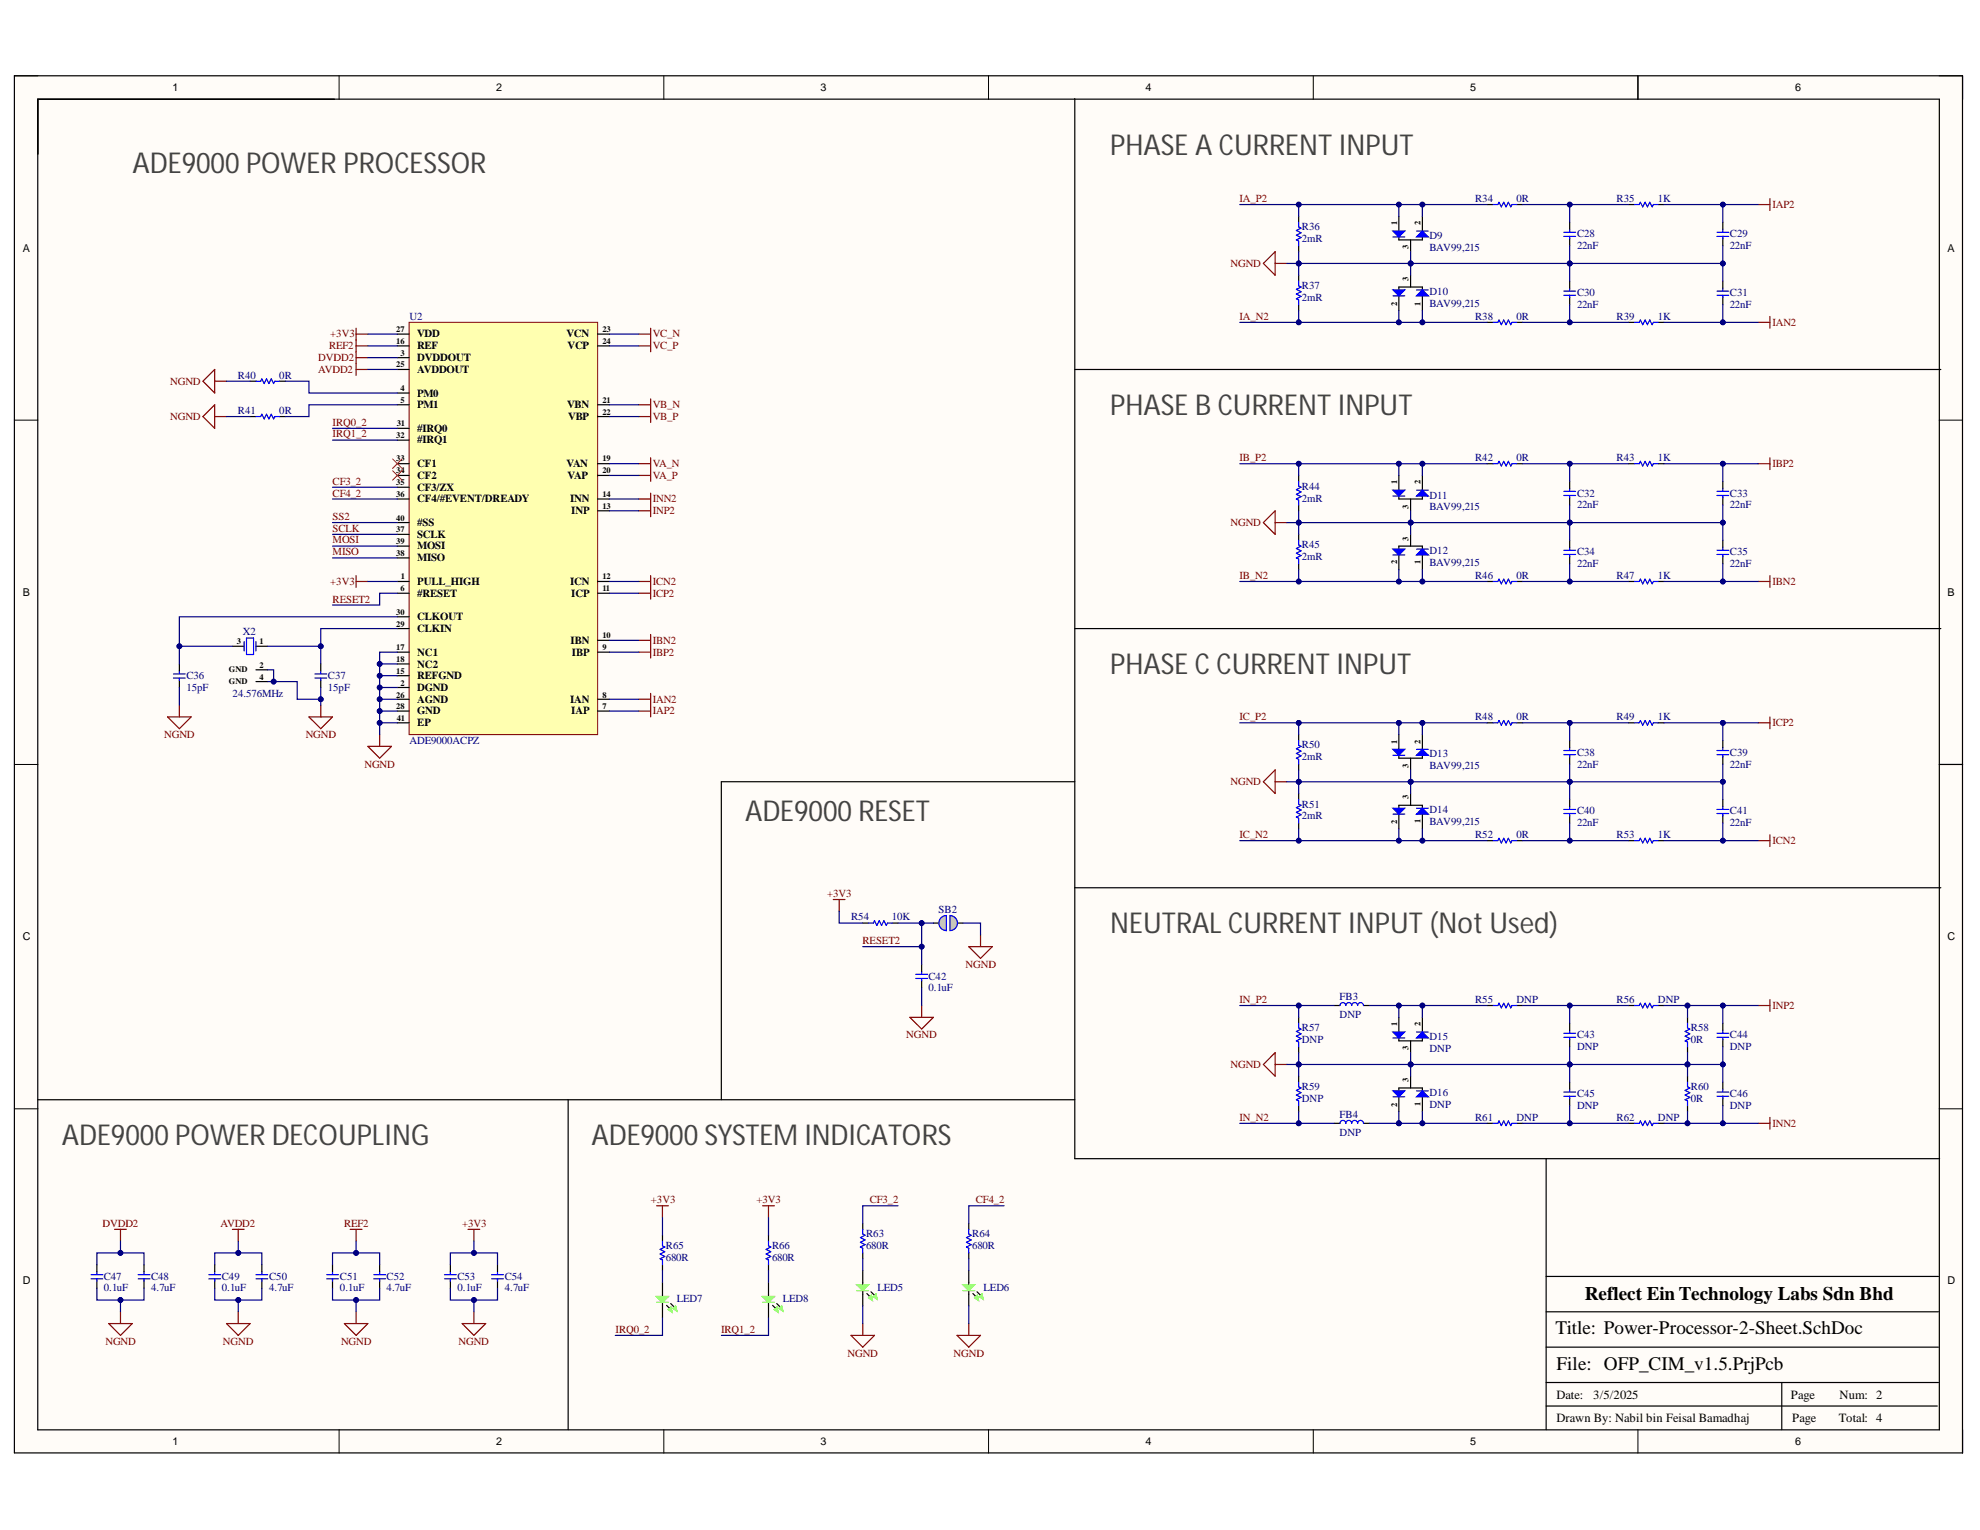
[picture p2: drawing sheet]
<svg xmlns="http://www.w3.org/2000/svg" width="279mm" height="216mm" viewBox="0 0 279 216" stroke-linecap="round" stroke-linejoin="round" font-family="sans-serif">
<defs><g id="words">
<g font-size="4.1" fill="#434343">
<text x="156.6" y="21.9">PHASE A CURRENT INPUT</text>
<text x="18.7" y="24.4">ADE9000 POWER PROCESSOR</text>
<text x="156.6" y="58.5">PHASE B CURRENT INPUT</text>
<text x="156.6" y="95">PHASE C CURRENT INPUT</text>
<text x="105.1" y="115.8">ADE9000 RESET</text>
<text x="156.6" y="131.7">NEUTRAL CURRENT INPUT (Not Used)</text>
<text x="8.7" y="161.5">ADE9000 POWER DECOUPLING</text>
<text x="83.5" y="161.5">ADE9000 SYSTEM INDICATORS</text>
</g>
<g font-size="2.7">
<text x="223.6" y="183.5">Reflect Ein Technology Labs Sdn Bhd</text>
<text x="219.5" y="188.3">Title: Power-Processor-2-Sheet.SchDoc</text>
<text x="219.7" y="193.3">File: OFP_CIM_v1.5.PrjPcb</text>
</g>
<g font-size="1.8">
<text x="219.7" y="197.4">Date:</text>
<text x="224.8" y="197.4">3/5/2025</text>
<text x="252.7" y="197.4">Page</text>
<text x="259.6" y="197.4">Num: 2</text>
<text x="219.7" y="200.7">Drawn By: Nabil bin Feisal Bamadhaj</text>
<text x="252.9" y="200.7">Page</text>
<text x="259.5" y="200.7">Total: 4</text>
</g>
<g font-size="1.5">
<text x="24.4" y="12.9">1</text>
<text x="70" y="12.9">2</text>
<text x="115.8" y="12.9">3</text>
<text x="161.6" y="12.9">4</text>
<text x="207.5" y="12.9">5</text>
<text x="253.3" y="12.9">6</text>
<text x="3.2" y="35.5">A</text>
<text x="274.8" y="35.5">A</text>
<text x="58.9" y="47.6">VDD</text>
<text x="79.9" y="47.6">VCN</text>
<text x="58.9" y="51">DVDDOUT</text>
<text x="58.9" y="49.3">REF</text>
<text x="58.9" y="52.6">AVDDOUT</text>
<text x="80.1" y="49.3">VCP</text>
<text x="58.9" y="56">PM0</text>
<text x="58.9" y="57.6">PM1</text>
<text x="80" y="57.6">VBN</text>
<text x="80.2" y="59.3">VBP</text>
<text x="58.9" y="61">#IRQ0</text>
<text x="58.9" y="62.6">#IRQ1</text>
<text x="58.9" y="65.9">CF1</text>
<text x="79.9" y="65.9">VAN</text>
<text x="58.9" y="67.6">CF2</text>
<text x="58.9" y="69.3">CF3/ZX</text>
<text x="58.9" y="70.9">CF4/#EVENT/DREADY</text>
<text x="80.1" y="67.6">VAP</text>
<text x="80.4" y="70.9">INN</text>
<text x="58.9" y="75.8">SCLK</text>
<text x="58.9" y="77.5">MOSI</text>
<text x="58.9" y="74.2">#SS</text>
<text x="80.6" y="72.6">INP</text>
<text x="58.9" y="82.5">PULL_HIGH</text>
<text x="58.9" y="79.2">MISO</text>
<text x="80.4" y="82.5">ICN</text>
<text x="3.2" y="84.1">B</text>
<text x="58.9" y="84.2">#RESET</text>
<text x="58.9" y="89.2">CLKIN</text>
<text x="58.9" y="87.5">CLKOUT</text>
<text x="80.6" y="84.2">ICP</text>
<text x="274.8" y="84.1">B</text>
<text x="58.9" y="95.8">REFGND</text>
<text x="58.9" y="92.5">NC1</text>
<text x="58.9" y="94.2">NC2</text>
<text x="80.5" y="90.8">IBN</text>
<text x="80.7" y="92.5">IBP</text>
<text x="58.9" y="97.5">DGND</text>
<text x="58.9" y="99.2">AGND</text>
<text x="58.9" y="100.8">GND</text>
<text x="80.4" y="99.2">IAN</text>
<text x="80.6" y="100.8">IAP</text>
<text x="58.9" y="102.5">EP</text>
<text x="3.2" y="132.7">C</text>
<text x="274.8" y="132.7">C</text>
<text x="3.2" y="181.2">D</text>
<text x="274.8" y="181.2">D</text>
<text x="24.4" y="203.9">1</text>
<text x="70" y="203.9">2</text>
<text x="115.8" y="203.9">3</text>
<text x="161.6" y="203.9">4</text>
<text x="207.5" y="203.9">5</text>
<text x="253.3" y="203.9">6</text>
</g>
<g font-size="1.5" fill="#800000">
<text x="174.9" y="28.5">IA_P2</text>
<text x="250.1" y="29.3">IAP2</text>
<text x="173.6" y="37.6">NGND</text>
<text x="46.6" y="47.6">+3V3</text>
<text x="92.1" y="47.6">VC_N</text>
<text x="174.9" y="45.2">IA_N2</text>
<text x="250.1" y="46">IAN2</text>
<text x="44.9" y="51">DVDD2</text>
<text x="44.9" y="52.6">AVDD2</text>
<text x="46.4" y="49.3">REF2</text>
<text x="92.1" y="49.3">VC_P</text>
<text x="24" y="54.3">NGND</text>
<text x="24" y="59.3">NGND</text>
<text x="92.1" y="59.3">VB_P</text>
<text x="92.1" y="57.6">VB_N</text>
<text x="46.9" y="60.1">IRQ0_2</text>
<text x="46.9" y="61.7">IRQ1_2</text>
<text x="92.1" y="65.9">VA_N</text>
<text x="174.9" y="65.1">IB_P2</text>
<text x="250.1" y="65.9">IBP2</text>
<text x="46.9" y="68.4">CF3_2</text>
<text x="46.9" y="70.1">CF4_2</text>
<text x="92.1" y="70.9">INN2</text>
<text x="92.1" y="67.6">VA_P</text>
<text x="46.9" y="73.4">SS2</text>
<text x="46.9" y="75.1">SCLK</text>
<text x="46.9" y="76.7">MOSI</text>
<text x="92.1" y="72.6">INP2</text>
<text x="173.6" y="74.2">NGND</text>
<text x="46.6" y="82.5">+3V3</text>
<text x="46.9" y="78.4">MISO</text>
<text x="92.1" y="82.5">ICN2</text>
<text x="174.9" y="81.7">IB_N2</text>
<text x="250.1" y="82.5">IBN2</text>
<text x="46.9" y="85.1">RESET2</text>
<text x="92.1" y="84.2">ICP2</text>
<text x="92.1" y="92.5">IBP2</text>
<text x="92.1" y="90.8">IBN2</text>
<text x="92.1" y="99.2">IAN2</text>
<text x="92.1" y="100.8">IAP2</text>
<text x="174.9" y="101.6">IC_P2</text>
<text x="23.2" y="104.2">NGND</text>
<text x="43.1" y="104.2">NGND</text>
<text x="250.1" y="102.5">ICP2</text>
<text x="51.4" y="108.3">NGND</text>
<text x="173.6" y="110.8">NGND</text>
<text x="174.9" y="118.3">IC_N2</text>
<text x="250.1" y="119.1">ICN2</text>
<text x="116.7" y="126.6">+3V3</text>
<text x="121.7" y="133.3">RESET2</text>
<text x="136.3" y="136.6">NGND</text>
<text x="174.9" y="141.6">IN_P2</text>
<text x="250.1" y="142.4">INP2</text>
<text x="127.9" y="146.5">NGND</text>
<text x="173.6" y="150.7">NGND</text>
<text x="174.9" y="158.1">IN_N2</text>
<text x="250.1" y="159">INN2</text>
<text x="14.5" y="173.1">DVDD2</text>
<text x="31.1" y="173.1">AVDD2</text>
<text x="48.5" y="173.1">REF2</text>
<text x="65.2" y="173.1">+3V3</text>
<text x="91.9" y="169.8">+3V3</text>
<text x="106.7" y="169.8">+3V3</text>
<text x="122.7" y="169.8">CF3_2</text>
<text x="137.7" y="169.8">CF4_2</text>
<text x="14.9" y="189.7">NGND</text>
<text x="31.5" y="189.7">NGND</text>
<text x="48.1" y="189.7">NGND</text>
<text x="64.7" y="189.7">NGND</text>
<text x="86.9" y="188.1">IRQ0_2</text>
<text x="101.8" y="188.1">IRQ1_2</text>
<text x="119.6" y="191.4">NGND</text>
<text x="134.6" y="191.4">NGND</text>
</g>
<g font-size="1.5" fill="#000080">
<text x="208.2" y="28.5">R34</text>
<text x="214" y="28.5">0R</text>
<text x="228.1" y="28.5">R35</text>
<text x="234" y="28.5">1K</text>
<text x="183.7" y="32.5">R36</text>
<text x="183.7" y="34.2">2mR</text>
<text x="201.7" y="33.7">D9</text>
<text x="201.7" y="35.4">BAV99,215</text>
<text x="222.5" y="33.5">C28</text>
<text x="222.5" y="35.2">22nF</text>
<text x="244.1" y="33.5">C29</text>
<text x="244.1" y="35.2">22nF</text>
<text x="183.7" y="40.8">R37</text>
<text x="201.7" y="41.7">D10</text>
<text x="222.5" y="41.8">C30</text>
<text x="244.1" y="41.8">C31</text>
<text x="57.8" y="45.2">U2</text>
<text x="183.7" y="42.4">2mR</text>
<text x="201.7" y="43.3">BAV99,215</text>
<text x="208.2" y="45.2">R38</text>
<text x="214" y="45.2">0R</text>
<text x="222.5" y="43.5">22nF</text>
<text x="228.1" y="45.2">R39</text>
<text x="234" y="45.2">1K</text>
<text x="244.1" y="43.5">22nF</text>
<text x="33.6" y="53.4">R40</text>
<text x="39.4" y="53.4">0R</text>
<text x="33.6" y="58.4">R41</text>
<text x="39.4" y="58.4">0R</text>
<text x="208.2" y="65.1">R42</text>
<text x="214" y="65.1">0R</text>
<text x="228.1" y="65.1">R43</text>
<text x="234" y="65.1">1K</text>
<text x="183.7" y="69.1">R44</text>
<text x="183.7" y="70.8">2mR</text>
<text x="201.7" y="70.4">D11</text>
<text x="201.7" y="72">BAV99,215</text>
<text x="222.5" y="70.1">C32</text>
<text x="222.5" y="71.7">22nF</text>
<text x="244.1" y="70.1">C33</text>
<text x="244.1" y="71.7">22nF</text>
<text x="183.7" y="77.4">R45</text>
<text x="183.7" y="79.1">2mR</text>
<text x="201.7" y="78.2">D12</text>
<text x="201.7" y="79.9">BAV99,215</text>
<text x="208.2" y="81.7">R46</text>
<text x="214" y="81.7">0R</text>
<text x="222.5" y="78.4">C34</text>
<text x="222.5" y="80.1">22nF</text>
<text x="228.1" y="81.7">R47</text>
<text x="234" y="81.7">1K</text>
<text x="244.1" y="78.4">C35</text>
<text x="244.1" y="80.1">22nF</text>
<text x="34.3" y="89.5">X2</text>
<text x="26.3" y="95.8">C36</text>
<text x="46.3" y="95.8">C37</text>
<text x="26.3" y="97.5">15pF</text>
<text x="32.8" y="98.3">24.576MHz</text>
<text x="46.3" y="97.5">15pF</text>
<text x="208.2" y="101.6">R48</text>
<text x="214" y="101.6">0R</text>
<text x="228.1" y="101.6">R49</text>
<text x="234" y="101.6">1K</text>
<text x="57.8" y="104.9">ADE9000ACPZ</text>
<text x="183.7" y="105.6">R50</text>
<text x="183.7" y="107.3">2mR</text>
<text x="201.7" y="106.9">D13</text>
<text x="222.5" y="106.6">C38</text>
<text x="244.1" y="106.6">C39</text>
<text x="183.7" y="114">R51</text>
<text x="201.7" y="108.6">BAV99,215</text>
<text x="222.5" y="108.3">22nF</text>
<text x="244.1" y="108.3">22nF</text>
<text x="183.7" y="115.6">2mR</text>
<text x="201.7" y="114.7">D14</text>
<text x="201.7" y="116.4">BAV99,215</text>
<text x="208.2" y="118.3">R52</text>
<text x="214" y="118.3">0R</text>
<text x="222.5" y="114.9">C40</text>
<text x="222.5" y="116.6">22nF</text>
<text x="228.1" y="118.3">R53</text>
<text x="234" y="118.3">1K</text>
<text x="244.1" y="114.9">C41</text>
<text x="244.1" y="116.6">22nF</text>
<text x="120.1" y="129.9">R54</text>
<text x="125.9" y="129.9">10K</text>
<text x="132.5" y="128.9">SB2</text>
<text x="131" y="138.3">C42</text>
<text x="131" y="139.9">0.1uF</text>
<text x="189" y="141">FB3</text>
<text x="189" y="143.7">DNP</text>
<text x="208.2" y="141.6">R55</text>
<text x="214" y="141.6">DNP</text>
<text x="228.1" y="141.6">R56</text>
<text x="234" y="141.6">DNP</text>
<text x="183.7" y="145.5">R57</text>
<text x="183.7" y="147.2">DNP</text>
<text x="201.7" y="146.8">D15</text>
<text x="201.7" y="148.4">DNP</text>
<text x="222.5" y="146.5">C43</text>
<text x="222.5" y="148.2">DNP</text>
<text x="238.6" y="145.5">R58</text>
<text x="238.6" y="147.2">0R</text>
<text x="244.1" y="146.5">C44</text>
<text x="244.1" y="148.2">DNP</text>
<text x="183.7" y="153.8">R59</text>
<text x="183.7" y="155.5">DNP</text>
<text x="201.7" y="154.7">D16</text>
<text x="222.5" y="154.8">C45</text>
<text x="238.6" y="153.8">R60</text>
<text x="238.6" y="155.5">0R</text>
<text x="244.1" y="154.8">C46</text>
<text x="189" y="157.7">FB4</text>
<text x="189" y="160.3">DNP</text>
<text x="201.7" y="156.3">DNP</text>
<text x="208.2" y="158.1">R61</text>
<text x="214" y="158.1">DNP</text>
<text x="222.5" y="156.5">DNP</text>
<text x="228.1" y="158.1">R62</text>
<text x="234" y="158.1">DNP</text>
<text x="244.1" y="156.5">DNP</text>
<text x="94" y="176.3">R65</text>
<text x="94" y="177.9">680R</text>
<text x="108.9" y="176.3">R66</text>
<text x="108.9" y="177.9">680R</text>
<text x="122.2" y="174.6">R63</text>
<text x="122.2" y="176.3">680R</text>
<text x="137.2" y="174.6">R64</text>
<text x="137.2" y="176.3">680R</text>
<text x="14.6" y="180.6">C47</text>
<text x="14.6" y="182.2">0.1uF</text>
<text x="21.3" y="180.6">C48</text>
<text x="21.3" y="182.2">4.7uF</text>
<text x="31.3" y="180.6">C49</text>
<text x="31.3" y="182.2">0.1uF</text>
<text x="38" y="180.6">C50</text>
<text x="38" y="182.2">4.7uF</text>
<text x="48" y="180.6">C51</text>
<text x="48" y="182.2">0.1uF</text>
<text x="54.6" y="180.6">C52</text>
<text x="54.6" y="182.2">4.7uF</text>
<text x="64.5" y="180.6">C53</text>
<text x="64.5" y="182.2">0.1uF</text>
<text x="71.2" y="180.6">C54</text>
<text x="71.2" y="182.2">4.7uF</text>
<text x="95.5" y="183.7">LED7</text>
<text x="110.5" y="183.7">LED8</text>
<text x="123.8" y="182.1">LED5</text>
<text x="138.8" y="182.1">LED6</text>
</g>
<g font-size="1.2">
<text x="197.2" y="31.8" transform="rotate(-90 197.2 31.8)">1</text>
<text x="198.8" y="35.2" transform="rotate(-90 198.8 35.2)">3</text>
<text x="200.5" y="31.8" transform="rotate(-90 200.5 31.8)">2</text>
<text x="198.8" y="39.7" transform="rotate(-90 198.8 39.7)">3</text>
<text x="55.9" y="46.8">27</text>
<text x="85" y="46.8">23</text>
<text x="197.2" y="43.1" transform="rotate(-90 197.2 43.1)">2</text>
<text x="200.5" y="43.1" transform="rotate(-90 200.5 43.1)">1</text>
<text x="55.9" y="48.5">16</text>
<text x="55.9" y="51.8">25</text>
<text x="56.5" y="50.2">3</text>
<text x="85" y="48.5">24</text>
<text x="56.5" y="55.1">4</text>
<text x="56.5" y="56.8">5</text>
<text x="85" y="56.8">21</text>
<text x="85" y="58.5">22</text>
<text x="55.9" y="61.8">32</text>
<text x="55.9" y="65.1">33</text>
<text x="56" y="60.1">31</text>
<text x="85" y="65.1">19</text>
<text x="55.9" y="66.8">34</text>
<text x="55.9" y="68.5">35</text>
<text x="55.9" y="70.1">36</text>
<text x="85" y="71.8">13</text>
<text x="85" y="70.1">14</text>
<text x="85" y="66.8">20</text>
<text x="197.2" y="68.3" transform="rotate(-90 197.2 68.3)">1</text>
<text x="198.8" y="71.8" transform="rotate(-90 198.8 71.8)">3</text>
<text x="200.5" y="68.3" transform="rotate(-90 200.5 68.3)">2</text>
<text x="55.9" y="75.1">37</text>
<text x="55.9" y="76.8">39</text>
<text x="55.9" y="73.5">40</text>
<text x="198.8" y="76.3" transform="rotate(-90 198.8 76.3)">3</text>
<text x="55.9" y="78.5">38</text>
<text x="56.5" y="83.5">6</text>
<text x="56.6" y="81.8">1</text>
<text x="85" y="83.5">11</text>
<text x="85" y="81.8">12</text>
<text x="197.2" y="79.7" transform="rotate(-90 197.2 79.7)">2</text>
<text x="200.5" y="79.7" transform="rotate(-90 200.5 79.7)">1</text>
<text x="55.9" y="88.4">29</text>
<text x="55.9" y="86.8">30</text>
<text x="32.3" y="94.9">GND</text>
<text x="33.4" y="90.9">3</text>
<text x="36.6" y="90.9">1</text>
<text x="36.6" y="94.2">2</text>
<text x="36.6" y="95.9">4</text>
<text x="55.9" y="95">15</text>
<text x="55.9" y="91.7">17</text>
<text x="55.9" y="93.4">18</text>
<text x="85" y="91.7">9</text>
<text x="85" y="90.1">10</text>
<text x="32.3" y="96.6">GND</text>
<text x="55.9" y="98.4">26</text>
<text x="55.9" y="100">28</text>
<text x="56" y="101.7">41</text>
<text x="56.5" y="96.7">2</text>
<text x="85" y="100">7</text>
<text x="85" y="98.4">8</text>
<text x="197.2" y="104.9" transform="rotate(-90 197.2 104.9)">1</text>
<text x="200.5" y="104.9" transform="rotate(-90 200.5 104.9)">2</text>
<text x="198.8" y="112.8" transform="rotate(-90 198.8 112.8)">3</text>
<text x="198.8" y="108.3" transform="rotate(-90 198.8 108.3)">3</text>
<text x="197.2" y="116.3" transform="rotate(-90 197.2 116.3)">2</text>
<text x="200.5" y="116.2" transform="rotate(-90 200.5 116.2)">1</text>
<text x="197.2" y="144.8" transform="rotate(-90 197.2 144.8)">1</text>
<text x="198.8" y="148.2" transform="rotate(-90 198.8 148.2)">3</text>
<text x="200.5" y="144.8" transform="rotate(-90 200.5 144.8)">2</text>
<text x="198.8" y="152.7" transform="rotate(-90 198.8 152.7)">3</text>
<text x="197.2" y="156.2" transform="rotate(-90 197.2 156.2)">2</text>
<text x="200.5" y="156.1" transform="rotate(-90 200.5 156.1)">1</text>
</g>
</g></defs>
<g fill="#fffcf8">
<path d="M2 10.7h275v194.4h-275z" fill-rule="evenodd"/>
<path d="M5.4 14h268.2v187.7h-268.2z" fill-rule="evenodd"/>
</g>
<g fill="none" stroke="#000" stroke-width=".14">
<path d="M2 10.7h3.4M47.9 10.7v3.3M93.7 10.7v3.3M139.5 10.7v3.3M185.3 10.7v3.3M231.1 10.7v3.3M273.6 10.7h3.4v3.3M2 59.3h3.4M273.6 59.3h3.4M2 107.9h3.4M273.6 107.9h3.4M2 156.5h3.4"/>
<path d="M273.6 156.5h3.4M47.9 201.7v3.4M93.7 201.7v3.4M139.5 201.7v3.4M185.3 201.7v3.4M231.1 201.7v3.4M277 201.7v3.4"/>
</g>
<g fill="none" stroke="#000" stroke-width=".17">
<path d="M2 10.7h274.9v194.3h-274.9zM5.3 14h268.4v187.8h-268.4zM231.1 10.7v3.3M197.4 30.5v2.1M197.4 33.4v.5h3.3v-.5M199.1 33.9v1.6M200.7 30.5v2.1M273.7 107.9h3.3M273.7 163.5h-55.5v38.2M218.2 198.4h55.2M218.2 195.1h55.3M218.2 190.1h55.3"/>
<path d="M218.2 185.1h55.3M218.2 180.1h55.3M251.4 195.1v6.6"/>
</g>
<path d="M196.6 33.4h1.6" fill="none" stroke="#00f" stroke-width=".17"/>
<path d="M196.6 32.6h1.6l-.8 .8z" fill="#00f"/>
<path d="M196.6 32.6h1.6l-.8 .8z" fill="none" stroke="#00f" stroke-width=".17"/>
<path d="M199.9 33.4l.8-.8 .8 .8z" fill="#00f"/>
<path d="M199.9 33.4l.8-.8 .8 .8zM199.9 32.6h1.6M199.9 40.9h1.6" fill="none" stroke="#00f" stroke-width=".17"/>
<path d="M199.1 38.8v1.7M197.4 40.9v-.4h3.3v.4M197.4 41.7v2.1M200.7 41.7v2.1" fill="none" stroke="#000" stroke-width=".17"/>
<path d="M200.7 40.9l.8 .8h-1.6z" fill="#00f"/>
<path d="M200.7 40.9l.8 .8h-1.6z" fill="none" stroke="#00f" stroke-width=".17"/>
<path d="M196.6 40.9h1.6l-.8 .8z" fill="#00f"/>
<g fill="none" stroke="#00f" stroke-width=".17">
<path d="M210.7 28.9h.7l.1-.4 .4 .7 .3-.7 .3 .7 .3-.7 .4 .7 .2-.3h.6M220.7 33.4h1.6M220.7 32.8h1.6M221.5 32.4v.3M221.5 33.4v.3M230.6 28.9h.7l.2-.4 .3 .7 .3-.7 .4 .7 .3-.7 .3 .7 .2-.3h.7M242.3 33.4h1.6M242.3 32.8h1.6M243.1 32.4v.3M243.1 33.4v.3M196.6 40.9h1.6l-.8 .8zM196.6 41.7h1.6"/>
<path d="M210.7 45.5h.7l.1-.3 .4 .6 .3-.6 .3 .6 .3-.6 .4 .6 .2-.3h.6M220.7 41.7h1.6M220.7 41.1h1.6M221.5 40.7v.3M221.5 41.7v.3M230.6 45.5h.7l.2-.3 .3 .6 .3-.6 .4 .6 .3-.6 .3 .6 .2-.3h.7M242.3 41.7h1.6M242.3 41.1h1.6M243.1 40.7v.3M243.1 41.7v.3M196.6 70h1.6"/>
</g>
<g fill="none" stroke="#000" stroke-width=".17">
<path d="M209.9 28.9h.8M214 28.9h.8M221.5 31.4v1M221.5 33.6v1.1M221.5 39.7v1M229.8 28.9h.8M234 28.9h.8M243.1 31.4v1M243.1 33.6v1.1M243.1 39.7v1M209.9 45.5h.8M214 45.5h.8"/>
<path d="M221.5 41.9v1.1M229.8 45.5h.8M234 45.5h.8M243.1 41.9v1.1M197.4 67.1v2.1M197.4 70v.4h3.3v-.4M199.1 70.4v1.7M200.7 67.1v2.1"/>
</g>
<path d="M178.3 37.2l1.6-1.7v3.3zM179.9 37.2h1.7M248.1 28.9h1.7M249.8 28v1.7M248.1 45.5h1.7M249.8 44.7v1.6" fill="none" stroke="#800000" stroke-width=".17"/>
<path d="M196.6 69.2h1.6l-.8 .8z" fill="#00f"/>
<path d="M196.6 69.2h1.6l-.8 .8z" fill="none" stroke="#00f" stroke-width=".17"/>
<path d="M200.7 69.2l.8 .8h-1.6z" fill="#00f"/>
<path d="M199.9 69.2h1.6M199.9 77.5h1.6M200.7 69.2l.8 .8h-1.6z" fill="none" stroke="#00f" stroke-width=".17"/>
<path d="M197.4 77.5v-.4h3.3v.4M197.4 78.3v2.1M199.1 75.4v1.7M200.7 78.3v2.1" fill="none" stroke="#000" stroke-width=".17"/>
<path d="M199.9 78.3l.8-.8 .8 .8z" fill="#00f"/>
<path d="M199.9 78.3l.8-.8 .8 .8z" fill="none" stroke="#00f" stroke-width=".17"/>
<path d="M196.6 77.5h1.6l-.8 .8z" fill="#00f"/>
<g fill="none" stroke="#00f" stroke-width=".17">
<path d="M196.6 77.5h1.6l-.8 .8zM196.6 78.3h1.6M210.7 65.4h.7l.1-.3 .4 .7 .3-.7 .3 .7 .3-.7 .4 .7 .2-.4h.6M220.7 69.9h1.6M220.7 69.3h1.6M220.7 78.2h1.6M220.7 77.6h1.6M221.5 68.9v.4M221.5 69.9v.4M221.5 77.2v.4M221.5 78.2v.4M230.6 65.4h.7l.2-.3 .3 .7 .3-.7 .4 .7 .3-.7 .3 .7 .2-.4h.7"/>
<path d="M242.3 69.9h1.6M242.3 69.3h1.6M242.3 78.2h1.6M242.3 77.6h1.6M243.1 68.9v.4M243.1 69.9v.4M243.1 77.2v.4M243.1 78.2v.4M210.7 82.1h.7l.1-.4 .4 .7 .3-.7 .3 .7 .3-.7 .4 .7 .2-.3h.6M230.6 82.1h.7l.2-.4 .3 .7 .3-.7 .4 .7 .3-.7 .3 .7 .2-.3h.7M196.6 106.6h1.6"/>
</g>
<g fill="none" stroke="#000" stroke-width=".17">
<path d="M209.9 65.4h.8M214 65.4h.8M221.5 67.9v1M221.5 70.2v1.1M221.5 76.2v1M221.5 78.5v1.1M229.8 65.4h.8M234 65.4h.8M243.1 67.9v1M243.1 70.2v1.1M243.1 76.2v1M243.1 78.5v1.1"/>
<path d="M209.9 82.1h.8M214 82.1h.8M229.8 82.1h.8M234 82.1h.8M197.4 103.7v2M197.4 106.6v.4h3.3v-.4M199.1 107v1.6M200.7 103.7v2"/>
</g>
<path d="M178.3 73.7l1.6-1.6v3.3zM179.9 73.7h1.7M248.1 65.4h1.7M249.8 64.6v1.7M248.1 82.1h1.7M249.8 81.2v1.7" fill="none" stroke="#800000" stroke-width=".17"/>
<path d="M196.6 105.7h1.6l-.8 .9z" fill="#00f"/>
<path d="M196.6 105.7h1.6l-.8 .9z" fill="none" stroke="#00f" stroke-width=".17"/>
<path d="M200.7 105.7l.8 .9h-1.6z" fill="#00f"/>
<path d="M199.9 105.7h1.6M199.9 114h1.6M200.7 105.7l.8 .9h-1.6z" fill="none" stroke="#00f" stroke-width=".17"/>
<path d="M197.4 114v-.4h3.3v.4M197.4 114.9v2.1M199.1 112v1.6M200.7 114.9v2.1" fill="none" stroke="#000" stroke-width=".17"/>
<path d="M200.7 114l.8 .9h-1.6z" fill="#00f"/>
<path d="M200.7 114l.8 .9h-1.6z" fill="none" stroke="#00f" stroke-width=".17"/>
<path d="M196.6 114h1.6l-.8 .9z" fill="#00f"/>
<g fill="none" stroke="#00f" stroke-width=".17">
<path d="M196.6 114h1.6l-.8 .9zM196.6 114.9h1.6M210.7 102h.7l.1-.3 .4 .6 .3-.6 .3 .6 .3-.6 .4 .6 .2-.3h.6M210.7 118.6h.7l.1-.3 .4 .7 .3-.7 .3 .7 .3-.7 .4 .7 .2-.4h.6M220.7 106.5h1.6M220.7 105.9h1.6M220.7 114.8h1.6M220.7 114.2h1.6M221.5 105.5v.3M221.5 106.5v.3M221.5 113.8v.3M221.5 114.8v.3"/>
<path d="M230.6 102h.7l.2-.3 .3 .6 .3-.6 .4 .6 .3-.6 .3 .6 .2-.3h.7M230.6 118.6h.7l.2-.3 .3 .7 .3-.7 .4 .7 .3-.7 .3 .7 .2-.4h.7M242.3 106.5h1.6M242.3 105.9h1.6M242.3 114.8h1.6M242.3 114.2h1.6M243.1 105.5v.3M243.1 106.5v.3M243.1 113.8v.3M243.1 114.8v.3"/>
</g>
<g fill="none" stroke="#000" stroke-width=".17">
<path d="M209.9 102h.8M209.9 118.6h.8M214 102h.8M214 118.6h.8M221.5 104.5v1M221.5 106.7v1.1M221.5 112.8v1M221.5 115.1v1M229.8 102h.8M229.8 118.6h.8M234 102h.8M234 118.6h.8"/>
<path d="M243.1 104.5v1M243.1 106.7v1.1M243.1 112.8v1M243.1 115.1v1"/>
</g>
<path d="M179.9 108.6v3.4l-1.6-1.7zM179.9 110.3h1.7M248.1 102h1.7M248.1 118.6h1.7M249.8 101.2v1.6M249.8 117.8v1.6" fill="none" stroke="#800000" stroke-width=".17"/>
<path d="M57.7 45.5h26.6v58.2h-26.6z" fill-rule="evenodd" fill="#ffffb0"/>
<path d="M57.7 45.5h26.6v58.2h-26.6z" fill="none" stroke="#800000" stroke-width=".14"/>
<g fill="none" stroke="#000" stroke-width=".17">
<path d="M183.3 30.5v.9M183.3 34.7v.8M183.3 38.8v.9M35.3 58.8h.8M35.3 53.8h.8M39.4 58.8h.9M39.4 53.8h.9M56.1 50.5h1.6M56.1 55.5h1.6M56.1 57.1h1.6M56.1 48.8h1.6M56.1 47.1h1.6"/>
<path d="M56.1 52.1h1.6M84.3 57.1h1.7M84.3 48.8h1.7M84.3 58.8h1.7M84.3 47.1h1.7M183.3 43v.8M56.1 70.4h1.6M56.1 65.4h1.6M56.1 67.1h1.6M56.1 60.4h1.6M56.1 62.1h1.6M56.1 68.8h1.6"/>
<path d="M56.1 75.4h1.6M56.1 78.7h1.6M56.1 77.1h1.6M56.1 73.7h1.6M84.3 72.1h1.7M84.3 70.4h1.7M84.3 65.4h1.7M84.3 67.1h1.7M183.3 67.1v.8M183.3 71.3v.8M183.3 75.4v.8M183.3 79.6v.8"/>
<path d="M25.3 93.7v1M25.3 95.9v1.1M32.8 91.2h1.7M36.1 91.2h1.7M36.1 94.5h1.7M36.1 96.2h1.7M45.3 93.7v1M45.3 95.9v1.1M56.1 82.1h1.6M56.1 97h1.6M56.1 83.7h1.6M56.1 98.7h1.6"/>
<path d="M56.1 92h1.6M56.1 95.3h1.6M56.1 93.7h1.6M56.1 88.7h1.6M56.1 87h1.6M84.3 82.1h1.7M84.3 83.7h1.7M84.3 98.7h1.7M84.3 92h1.7M84.3 90.4h1.7M56.1 100.3h1.6M56.1 102h1.6"/>
<path d="M84.3 100.3h1.7M183.3 103.7v.8M183.3 107.8v.8M183.3 112v.8M183.3 116.1v.9M197.4 143.6v2M197.4 146.5v.4h3.3v-.4M199.1 146.9v1.6M200.7 143.6v2"/>
</g>
<g fill="none" stroke="#800000" stroke-width=".17">
<path d="M28.6 53.8l1.7-1.7v3.4zM30.3 57.1v3.3l-1.7-1.6zM30.3 53.8h1.7M30.3 58.8h1.7M50.2 46.3v6.7M50.2 47.1h1.7M50.2 48.8h1.7M50.2 50.5h1.7M50.2 52.1h1.7M90.2 47.1h1.6M90.2 48.8h1.6M90.2 58.8h1.6"/>
<path d="M90.2 57.1h1.6M91.8 46.3v3.3M91.8 56.3v3.3M90.2 72.1h1.6M90.2 70.4h1.6M90.2 67.1h1.6M90.2 65.4h1.6M91.8 64.6v3.3M91.8 69.6v3.3M25.3 99.5v1.7M45.3 99.5v1.7M50.2 81.2v1.7"/>
<path d="M50.2 82.1h1.7M90.2 82.1h1.6M90.2 98.7h1.6M90.2 92h1.6M90.2 90.4h1.6M90.2 83.7h1.6M91.8 81.2v3.3M91.8 89.5v3.4M91.8 97.8v3.4M23.6 101.2h3.4l-1.7 1.6zM43.6 101.2h3.3l-1.6 1.6zM51.9 105.3h3.3l-1.6 1.7z"/>
<path d="M53.6 103.7v1.6M90.2 100.3h1.6"/>
</g>
<g fill="none" stroke="#00f" stroke-width=".17">
<path d="M183.3 31.4v.6l.3 .2-.7 .3 .7 .3-.7 .4 .7 .3-.7 .4 .4 .1v.7M183.3 39.7v.6l.3 .2-.7 .3 .7 .4-.7 .3 .7 .3-.7 .4 .4 .1v.7M36.1 53.8h.7l.1-.3 .4 .6 .3-.6 .3 .6 .4-.6 .3 .6 .2-.3h.6M36.1 58.8h.7l.1-.4 .4 .7 .3-.7 .3 .7 .4-.7 .3 .7 .2-.3h.6M183.3 67.9v.7l.3 .2-.7 .3 .7 .3-.7 .4 .7 .3-.7 .3 .4 .2v.7M183.3 76.2v.7l.3 .2-.7 .3 .7 .3-.7 .4 .7 .3-.7 .3 .4 .2v.7M24.5 95.7h1.6M24.5 95.1h1.6M25.3 94.7v.3M25.3 95.7v.3M34.5 90.5v1.4M34.8 90h1v2.4h-1z"/>
<path d="M36.1 90.5v1.4M44.4 95.7h1.7M44.4 95.1h1.7M45.3 94.7v.3M45.3 95.7v.3M183.3 104.5v.7l.3 .1-.7 .4 .7 .3-.7 .3 .7 .4-.7 .3 .4 .2v.6M183.3 112.8v.7l.3 .1-.7 .4 .7 .3-.7 .3 .7 .4-.7 .3 .4 .2v.6M196.6 146.5h1.6"/>
</g>
<path d="M55.4 64.8l1.3 1.3M55.4 66.4l1.3 1.4M56.7 64.8l-1.3 1.3M56.7 66.4l-1.3 1.4" fill="none" stroke="#f00" stroke-width=".14"/>
<path d="M196.6 145.6h1.6l-.8 .9z" fill="#00f"/>
<path d="M196.6 145.6h1.6l-.8 .9z" fill="none" stroke="#00f" stroke-width=".17"/>
<path d="M200.7 145.6l.8 .9h-1.6z" fill="#00f"/>
<path d="M199.9 145.6h1.6M199.9 153.9h1.6M200.7 145.6l.8 .9h-1.6z" fill="none" stroke="#00f" stroke-width=".17"/>
<path d="M197.4 153.9v-.4h3.3v.4M197.4 154.8v2.1M199.1 151.9v1.6M200.7 154.8v2.1" fill="none" stroke="#000" stroke-width=".17"/>
<path d="M200.7 153.9l.8 .9h-1.6z" fill="#00f"/>
<path d="M200.7 153.9l.8 .9h-1.6z" fill="none" stroke="#00f" stroke-width=".17"/>
<path d="M196.6 153.9h1.6l-.8 .9z" fill="#00f"/>
<g fill="none" stroke="#00f" stroke-width=".17">
<path d="M122.6 130.3h.6l.2-.4 .3 .7 .4-.7 .3 .7 .3-.7 .4 .7 .1-.3h.7M183.3 144.4v.6l.3 .2-.7 .3 .7 .4-.7 .3 .7 .4-.7 .3 .4 .1v.7M183.3 152.7v.7l.3 .1-.7 .4 .7 .3-.7 .3 .7 .4-.7 .3 .4 .2v.6M189.1 141.9a.41 .41 0 0 1 .4-.4 .41 .41 0 0 1 .4 .4 .42 .42 0 0 1 .4-.4 .42 .42 0 0 1 .4 .4 .42 .42 0 0 1 .5-.4 .42 .42 0 0 1 .4 .4 .41 .41 0 0 1 .4-.4 .41 .41 0 0 1 .4 .4M189.1 158.5a.41 .41 0 0 1 .4-.4 .41 .41 0 0 1 .4 .4 .42 .42 0 0 1 .4-.4 .42 .42 0 0 1 .4 .4 .42 .42 0 0 1 .5-.4 .42 .42 0 0 1 .4 .4 .41 .41 0 0 1 .4-.4 .41 .41 0 0 1 .4 .4M196.6 153.9h1.6l-.8 .9zM196.6 154.8h1.6M210.7 141.9h.7l.1-.3 .4 .6 .3-.6 .3 .6 .3-.6 .4 .6 .2-.3h.6M210.7 158.5h.7l.1-.3 .4 .6 .3-.6 .3 .6 .3-.6 .4 .6 .2-.3h.6M220.7 146.4h1.6M220.7 145.8h1.6M220.7 154.7h1.6"/>
<path d="M220.7 154.1h1.6M221.5 145.4v.3M221.5 146.4v.3M221.5 153.7v.3M221.5 154.7v.3M230.6 141.9h.7l.2-.3 .3 .6 .3-.6 .4 .6 .3-.6 .3 .6 .2-.3h.7M230.6 158.5h.7l.2-.3 .3 .6 .3-.6 .4 .6 .3-.6 .3 .6 .2-.3h.7M238.1 144.4v.6l.4 .2-.7 .3 .7 .4-.7 .3 .7 .4-.7 .3 .3 .1v.7M238.1 152.7v.7l.4 .1-.7 .4 .7 .3-.7 .3 .7 .4-.7 .3 .3 .2v.6M242.3 146.4h1.6M242.3 145.8h1.6M242.3 154.7h1.6"/>
<path d="M242.3 154.1h1.6M243.1 145.4v.3M243.1 146.4v.3M243.1 153.7v.3M243.1 154.7v.3"/>
</g>
<g fill="none" stroke="#000" stroke-width=".17">
<path d="M151.7 13.9v149.6h66.5M151.7 52.1h122.2M151.7 88.7h122.2M151.7 110.3h-49.9v44.9M121.7 130.3h.9M125.9 130.3h.8M131.7 130.3h.8M135 130.3h.9M151.7 125.3h122.2M5.4 155.2h146.3M80.2 155.2v46.5M183.3 143.6v.8"/>
<path d="M183.3 147.7v.8M183.3 151.9v.8M183.3 156v.9M188.2 141.9h.9M188.2 158.5h.9M192.4 141.9h.8M192.4 158.5h.8M209.9 141.9h.8M209.9 158.5h.8M214 141.9h.8M214 158.5h.8M221.5 144.4v1"/>
<path d="M221.5 146.6v1.1M221.5 152.7v1M221.5 154.9v1.1M229.8 141.9h.8M229.8 158.5h.8M234 141.9h.8M234 158.5h.8M238.1 143.6v.8M238.1 147.7v.8M238.1 151.9v.8M238.1 156v.9M243.1 144.4v1"/>
<path d="M243.1 146.6v1.1M243.1 152.7v1M243.1 154.9v1.1"/>
</g>
<path d="M117.6 126.9h1.6M118.4 126.9v1.7M179.9 148.5v3.4l-1.6-1.7zM179.9 150.2h1.7M248.1 141.9h1.7M248.1 158.5h1.7M249.8 141.1v1.6M249.8 157.7v1.7" fill="none" stroke="#800000" stroke-width=".17"/>
<path d="M132.8 129.5l.3-.2 .4-.1v2.1l-.5-.1-.4-.5-.1-.7z" fill-rule="evenodd" fill="#c0c0c0"/>
<path d="M132.8 129.5l.3-.2 .4-.1v2.1l-.5-.1-.4-.5-.1-.7z" fill="none" stroke="#00f" stroke-width=".17"/>
<path d="M134 129.2l.8 .3 .2 .3 .1 .4-.1 .4-.2 .4-.3 .2-.5 .1z" fill-rule="evenodd" fill="#c0c0c0"/>
<path d="M129.2 138.1h1.7M129.2 137.5h1.7M130.1 137.1v.3M130.1 138.1v.3M134 129.2l.8 .3 .2 .3 .1 .4-.1 .4-.2 .4-.3 .2-.5 .1z" fill="none" stroke="#00f" stroke-width=".17"/>
<path d="M130.1 136.1v1M130.1 138.3v1.1M94.1 184.2l.4 .4" fill="none" stroke="#000" stroke-width=".17"/>
<path d="M136.7 133.6h3.3l-1.6 1.6zM138.4 131.9v1.7M128.4 143.6h3.3l-1.6 1.6zM130.1 141.9v1.7" fill="none" stroke="#800000" stroke-width=".17"/>
<path d="M94.3 184.8l.4-.4 .2 .8-.6-.4 .2-.2z" fill-rule="evenodd" fill="#0f0"/>
<path d="M94.3 184.8l.4-.4 .2 .8-.6-.4 .2-.2z" fill="none" stroke="#0f0" stroke-width=".14"/>
<path d="M94.6 183.9l.5 .5" fill="none" stroke="#000" stroke-width=".17"/>
<path d="M94.9 184.6l.4-.3 .2 .7-.6-.4 .2-.2z" fill-rule="evenodd" fill="#0f0"/>
<path d="M94.9 184.6l.4-.3 .2 .7-.6-.4 .2-.2z" fill="none" stroke="#0f0" stroke-width=".14"/>
<path d="M93.5 181v2M93.5 183.8v2.1" fill="none" stroke="#000" stroke-width=".17"/>
<path d="M92.6 183.8h1.7" fill="none" stroke="#0f0" stroke-width=".17"/>
<path d="M92.6 183h1.7l-.8 .8z" fill="#0f0"/>
<path d="M92.6 183h1.7l-.8 .8z" fill="none" stroke="#0f0" stroke-width=".17"/>
<path d="M93.5 174.3v.8M93.5 178.5v.8M109 184.2l.4 .4" fill="none" stroke="#000" stroke-width=".17"/>
<path d="M93.5 175.1v.7l.3 .2-.7 .3 .7 .3-.7 .4 .7 .3-.7 .3 .4 .2v.7" fill="none" stroke="#00f" stroke-width=".17"/>
<path d="M92.6 170.1h1.7M93.5 170.1v1.7" fill="none" stroke="#800000" stroke-width=".17"/>
<path d="M109.2 184.8l.4-.4 .2 .8-.6-.4 .2-.2z" fill-rule="evenodd" fill="#0f0"/>
<path d="M109.2 184.8l.4-.4 .2 .8-.6-.4 .2-.2z" fill="none" stroke="#0f0" stroke-width=".14"/>
<path d="M109.6 183.9l.5 .5" fill="none" stroke="#000" stroke-width=".17"/>
<path d="M109.9 184.6l.4-.3 .2 .7-.6-.4 .2-.2z" fill-rule="evenodd" fill="#0f0"/>
<path d="M109.9 184.6l.4-.3 .2 .7-.6-.4 .2-.2z" fill="none" stroke="#0f0" stroke-width=".14"/>
<path d="M108.4 181v2M108.4 183.8v2.1" fill="none" stroke="#000" stroke-width=".17"/>
<path d="M107.6 183.8h1.7" fill="none" stroke="#0f0" stroke-width=".17"/>
<path d="M107.6 183h1.7l-.9 .8z" fill="#0f0"/>
<path d="M107.6 183h1.7l-.9 .8z" fill="none" stroke="#0f0" stroke-width=".17"/>
<path d="M108.4 174.3v.8M108.4 178.5v.8M122.3 182.5l.4 .5" fill="none" stroke="#000" stroke-width=".17"/>
<path d="M108.4 175.1v.7l.4 .2-.7 .3 .7 .3-.7 .4 .7 .3-.7 .3 .3 .2v.7" fill="none" stroke="#00f" stroke-width=".17"/>
<path d="M107.6 170.1h1.7M108.4 170.1v1.7" fill="none" stroke="#800000" stroke-width=".17"/>
<path d="M122.5 183.1l.4-.3 .2 .7-.6-.4 .2-.1z" fill-rule="evenodd" fill="#0f0"/>
<path d="M122.5 183.1l.4-.3 .2 .7-.6-.4 .2-.1z" fill="none" stroke="#0f0" stroke-width=".14"/>
<path d="M122.9 182.3l.5 .5" fill="none" stroke="#000" stroke-width=".17"/>
<path d="M123.2 183l.4-.4 .2 .8-.6-.4 .2-.2z" fill-rule="evenodd" fill="#0f0"/>
<path d="M123.2 183l.4-.4 .2 .8-.6-.4 .2-.2z" fill="none" stroke="#0f0" stroke-width=".14"/>
<path d="M121.7 179.3v2M121.7 182.1v2.2" fill="none" stroke="#000" stroke-width=".17"/>
<path d="M120.9 182.1h1.7" fill="none" stroke="#0f0" stroke-width=".17"/>
<path d="M120.9 181.3h1.7l-.9 .8z" fill="#0f0"/>
<path d="M120.9 181.3h1.7l-.9 .8z" fill="none" stroke="#0f0" stroke-width=".17"/>
<path d="M121.7 172.6v.9M121.7 176.8v.8M137.3 182.5l.4 .5" fill="none" stroke="#000" stroke-width=".17"/>
<path d="M121.7 173.5v.6l.4 .2-.7 .3 .7 .4-.7 .3 .7 .3-.7 .4 .3 .1v.7" fill="none" stroke="#00f" stroke-width=".17"/>
<path d="M120.1 188.4h3.3l-1.7 1.7zM121.7 186.8v1.6" fill="none" stroke="#800000" stroke-width=".17"/>
<path d="M137.5 183.1l.4-.3 .2 .7-.6-.4 .2-.1z" fill-rule="evenodd" fill="#0f0"/>
<path d="M137.5 183.1l.4-.3 .2 .7-.6-.4 .2-.1z" fill="none" stroke="#0f0" stroke-width=".14"/>
<path d="M137.9 182.3l.5 .5" fill="none" stroke="#000" stroke-width=".17"/>
<path d="M138.2 183l.4-.4 .2 .8-.6-.4 .2-.2z" fill-rule="evenodd" fill="#0f0"/>
<path d="M138.2 183l.4-.4 .2 .8-.6-.4 .2-.2z" fill="none" stroke="#0f0" stroke-width=".14"/>
<path d="M136.7 179.3v2M136.7 182.1v2.2" fill="none" stroke="#000" stroke-width=".17"/>
<path d="M135.9 182.1h1.6" fill="none" stroke="#0f0" stroke-width=".17"/>
<path d="M135.9 181.3h1.6l-.8 .8z" fill="#0f0"/>
<path d="M135.9 181.3h1.6l-.8 .8z" fill="none" stroke="#0f0" stroke-width=".17"/>
<g fill="none" stroke="#000" stroke-width=".17">
<path d="M13.7 178.5v1M20.3 178.5v1M30.3 178.5v1M37 178.5v1M46.9 178.5v1M53.6 178.5v1M63.6 178.5v1M70.2 178.5v1M136.7 172.6v.9M136.7 176.8v.8M13.7 180.7v1.1M20.3 180.7v1.1"/>
<path d="M30.3 180.7v1.1M37 180.7v1.1M46.9 180.7v1.1M53.6 180.7v1.1M63.6 180.7v1.1M70.2 180.7v1.1"/>
</g>
<g fill="none" stroke="#00f" stroke-width=".17">
<path d="M12.8 179.9h1.7M13.7 179.5v.3M19.5 179.9h1.7M20.3 179.5v.3M29.5 179.9h1.6M30.3 179.5v.3M36.1 179.9h1.7M37 179.5v.3M46.1 179.9h1.7M46.9 179.5v.3M52.7 179.9h1.7M53.6 179.5v.3"/>
<path d="M62.7 179.9h1.7M63.6 179.5v.3M69.4 179.9h1.6M70.2 179.5v.3M136.7 173.5v.6l.3 .2-.6 .3 .6 .4-.6 .3 .6 .3-.6 .4 .3 .1v.7M12.8 180.5h1.7M13.7 180.5v.3M19.5 180.5h1.7M20.3 180.5v.3M29.5 180.5h1.6M30.3 180.5v.3M36.1 180.5h1.7"/>
<path d="M37 180.5v.3M46.1 180.5h1.7M46.9 180.5v.3M52.7 180.5h1.7M53.6 180.5v.3M62.7 180.5h1.7M63.6 180.5v.3M69.4 180.5h1.6M70.2 180.5v.3"/>
</g>
<g fill="none" stroke="#800000" stroke-width=".17">
<path d="M16.2 173.5h1.6M17 173.5v1.6M32.8 173.5h1.7M33.6 173.5v1.6M49.4 173.5h1.7M50.3 173.5v1.6M66 173.5h1.7M66.9 173.5v1.6M15.3 186.8h3.4l-1.7 1.6zM17 185.1v1.7M32 186.8h3.3l-1.7 1.6zM33.6 185.1v1.7"/>
<path d="M48.6 186.8h3.3l-1.6 1.6zM50.3 185.1v1.7M65.2 186.8h3.3l-1.6 1.6zM66.9 185.1v1.7M135 188.4h3.4l-1.7 1.7zM136.7 186.8v1.6"/>
</g>
<path d="M221.5 28.9h8.3" fill="none" stroke="#000080" stroke-width=".17"/>
<circle cx="221.5" cy="28.9" r=".33" fill="#000080"/>
<circle cx="221.5" cy="28.9" r=".33" fill="none" stroke="#000080" stroke-width=".14"/>
<path d="M221.5 43v2.5" fill="none" stroke="#000080" stroke-width=".17"/>
<circle cx="221.5" cy="45.5" r=".33" fill="#000080"/>
<circle cx="221.5" cy="45.5" r=".33" fill="none" stroke="#000080" stroke-width=".14"/>
<path d="M214.8 28.9h6.7v2.5" fill="none" stroke="#000080" stroke-width=".17"/>
<circle cx="221.5" cy="28.9" r=".33" fill="#000080"/>
<circle cx="221.5" cy="28.9" r=".33" fill="none" stroke="#000080" stroke-width=".14"/>
<path d="M199.1 35.5v1.7" fill="none" stroke="#000080" stroke-width=".17"/>
<circle cx="199.1" cy="37.2" r=".33" fill="#000080"/>
<circle cx="199.1" cy="37.2" r=".33" fill="none" stroke="#000080" stroke-width=".14"/>
<path d="M199.1 37.2v1.6" fill="none" stroke="#000080" stroke-width=".17"/>
<circle cx="199.1" cy="37.2" r=".33" fill="#000080"/>
<circle cx="199.1" cy="37.2" r=".33" fill="none" stroke="#000080" stroke-width=".14"/>
<path d="M197.4 28.9v1.6" fill="none" stroke="#000080" stroke-width=".17"/>
<circle cx="197.4" cy="28.9" r=".33" fill="#000080"/>
<circle cx="197.4" cy="28.9" r=".33" fill="none" stroke="#000080" stroke-width=".14"/>
<path d="M200.7 28.9v1.6" fill="none" stroke="#000080" stroke-width=".17"/>
<circle cx="200.7" cy="28.9" r=".33" fill="#000080"/>
<circle cx="200.7" cy="28.9" r=".33" fill="none" stroke="#000080" stroke-width=".14"/>
<path d="M197.4 43.8v1.7" fill="none" stroke="#000080" stroke-width=".17"/>
<circle cx="197.4" cy="45.5" r=".33" fill="#000080"/>
<circle cx="197.4" cy="45.5" r=".33" fill="none" stroke="#000080" stroke-width=".14"/>
<path d="M200.7 43.8v1.7" fill="none" stroke="#000080" stroke-width=".17"/>
<circle cx="200.7" cy="45.5" r=".33" fill="#000080"/>
<circle cx="200.7" cy="45.5" r=".33" fill="none" stroke="#000080" stroke-width=".14"/>
<path d="M243.1 43v2.5" fill="none" stroke="#000080" stroke-width=".17"/>
<circle cx="243.1" cy="45.5" r=".33" fill="#000080"/>
<circle cx="243.1" cy="45.5" r=".33" fill="none" stroke="#000080" stroke-width=".14"/>
<path d="M243.1 28.9v2.5" fill="none" stroke="#000080" stroke-width=".17"/>
<circle cx="243.1" cy="28.9" r=".33" fill="#000080"/>
<circle cx="243.1" cy="28.9" r=".33" fill="none" stroke="#000080" stroke-width=".14"/>
<path d="M221.5 37.2h21.6" fill="none" stroke="#000080" stroke-width=".17"/>
<circle cx="221.5" cy="37.2" r=".33" fill="#000080"/>
<circle cx="221.5" cy="37.2" r=".33" fill="none" stroke="#000080" stroke-width=".14"/>
<circle cx="243.1" cy="37.2" r=".33" fill="#000080"/>
<circle cx="243.1" cy="37.2" r=".33" fill="none" stroke="#000080" stroke-width=".14"/>
<path d="M221.5 65.4h8.3" fill="none" stroke="#000080" stroke-width=".17"/>
<circle cx="221.5" cy="65.4" r=".33" fill="#000080"/>
<circle cx="221.5" cy="65.4" r=".33" fill="none" stroke="#000080" stroke-width=".14"/>
<path d="M221.5 79.6v2.5" fill="none" stroke="#000080" stroke-width=".17"/>
<circle cx="221.5" cy="82.1" r=".33" fill="#000080"/>
<circle cx="221.5" cy="82.1" r=".33" fill="none" stroke="#000080" stroke-width=".14"/>
<path d="M214.8 65.4h6.7v2.5" fill="none" stroke="#000080" stroke-width=".17"/>
<circle cx="221.5" cy="65.4" r=".33" fill="#000080"/>
<circle cx="221.5" cy="65.4" r=".33" fill="none" stroke="#000080" stroke-width=".14"/>
<path d="M199.1 72.1v1.6" fill="none" stroke="#000080" stroke-width=".17"/>
<circle cx="199.1" cy="73.7" r=".33" fill="#000080"/>
<circle cx="199.1" cy="73.7" r=".33" fill="none" stroke="#000080" stroke-width=".14"/>
<path d="M199.1 73.7v1.7" fill="none" stroke="#000080" stroke-width=".17"/>
<circle cx="199.1" cy="73.7" r=".33" fill="#000080"/>
<circle cx="199.1" cy="73.7" r=".33" fill="none" stroke="#000080" stroke-width=".14"/>
<path d="M197.4 65.4v1.7" fill="none" stroke="#000080" stroke-width=".17"/>
<circle cx="197.4" cy="65.4" r=".33" fill="#000080"/>
<circle cx="197.4" cy="65.4" r=".33" fill="none" stroke="#000080" stroke-width=".14"/>
<path d="M200.7 65.4v1.7" fill="none" stroke="#000080" stroke-width=".17"/>
<circle cx="200.7" cy="65.4" r=".33" fill="#000080"/>
<circle cx="200.7" cy="65.4" r=".33" fill="none" stroke="#000080" stroke-width=".14"/>
<path d="M197.4 80.4v1.7" fill="none" stroke="#000080" stroke-width=".17"/>
<circle cx="197.4" cy="82.1" r=".33" fill="#000080"/>
<circle cx="197.4" cy="82.1" r=".33" fill="none" stroke="#000080" stroke-width=".14"/>
<path d="M200.7 80.4v1.7" fill="none" stroke="#000080" stroke-width=".17"/>
<circle cx="200.7" cy="82.1" r=".33" fill="#000080"/>
<circle cx="200.7" cy="82.1" r=".33" fill="none" stroke="#000080" stroke-width=".14"/>
<path d="M243.1 79.6v2.5" fill="none" stroke="#000080" stroke-width=".17"/>
<circle cx="243.1" cy="82.1" r=".33" fill="#000080"/>
<circle cx="243.1" cy="82.1" r=".33" fill="none" stroke="#000080" stroke-width=".14"/>
<path d="M243.1 65.4v2.5" fill="none" stroke="#000080" stroke-width=".17"/>
<circle cx="243.1" cy="65.4" r=".33" fill="#000080"/>
<circle cx="243.1" cy="65.4" r=".33" fill="none" stroke="#000080" stroke-width=".14"/>
<path d="M221.5 73.7h21.6" fill="none" stroke="#000080" stroke-width=".17"/>
<circle cx="221.5" cy="73.7" r=".33" fill="#000080"/>
<circle cx="221.5" cy="73.7" r=".33" fill="none" stroke="#000080" stroke-width=".14"/>
<circle cx="243.1" cy="73.7" r=".33" fill="#000080"/>
<circle cx="243.1" cy="73.7" r=".33" fill="none" stroke="#000080" stroke-width=".14"/>
<path d="M221.5 102h8.3" fill="none" stroke="#000080" stroke-width=".17"/>
<circle cx="221.5" cy="102" r=".33" fill="#000080"/>
<circle cx="221.5" cy="102" r=".33" fill="none" stroke="#000080" stroke-width=".14"/>
<path d="M221.5 116.1v2.5" fill="none" stroke="#000080" stroke-width=".17"/>
<circle cx="221.5" cy="118.6" r=".33" fill="#000080"/>
<circle cx="221.5" cy="118.6" r=".33" fill="none" stroke="#000080" stroke-width=".14"/>
<path d="M214.8 102h6.7v2.5" fill="none" stroke="#000080" stroke-width=".17"/>
<circle cx="221.5" cy="102" r=".33" fill="#000080"/>
<circle cx="221.5" cy="102" r=".33" fill="none" stroke="#000080" stroke-width=".14"/>
<path d="M199.1 108.6v1.7" fill="none" stroke="#000080" stroke-width=".17"/>
<circle cx="199.1" cy="110.3" r=".33" fill="#000080"/>
<circle cx="199.1" cy="110.3" r=".33" fill="none" stroke="#000080" stroke-width=".14"/>
<path d="M199.1 110.3v1.7" fill="none" stroke="#000080" stroke-width=".17"/>
<circle cx="199.1" cy="110.3" r=".33" fill="#000080"/>
<circle cx="199.1" cy="110.3" r=".33" fill="none" stroke="#000080" stroke-width=".14"/>
<path d="M197.4 102v1.7" fill="none" stroke="#000080" stroke-width=".17"/>
<circle cx="197.4" cy="102" r=".33" fill="#000080"/>
<circle cx="197.4" cy="102" r=".33" fill="none" stroke="#000080" stroke-width=".14"/>
<path d="M200.7 102v1.7" fill="none" stroke="#000080" stroke-width=".17"/>
<circle cx="200.7" cy="102" r=".33" fill="#000080"/>
<circle cx="200.7" cy="102" r=".33" fill="none" stroke="#000080" stroke-width=".14"/>
<path d="M197.4 117v1.6" fill="none" stroke="#000080" stroke-width=".17"/>
<circle cx="197.4" cy="118.6" r=".33" fill="#000080"/>
<circle cx="197.4" cy="118.6" r=".33" fill="none" stroke="#000080" stroke-width=".14"/>
<path d="M200.7 117v1.6" fill="none" stroke="#000080" stroke-width=".17"/>
<circle cx="200.7" cy="118.6" r=".33" fill="#000080"/>
<circle cx="200.7" cy="118.6" r=".33" fill="none" stroke="#000080" stroke-width=".14"/>
<path d="M243.1 116.1v2.5" fill="none" stroke="#000080" stroke-width=".17"/>
<circle cx="243.1" cy="118.6" r=".33" fill="#000080"/>
<circle cx="243.1" cy="118.6" r=".33" fill="none" stroke="#000080" stroke-width=".14"/>
<path d="M243.1 102v2.5" fill="none" stroke="#000080" stroke-width=".17"/>
<circle cx="243.1" cy="102" r=".33" fill="#000080"/>
<circle cx="243.1" cy="102" r=".33" fill="none" stroke="#000080" stroke-width=".14"/>
<path d="M221.5 110.3h21.6" fill="none" stroke="#000080" stroke-width=".17"/>
<circle cx="221.5" cy="110.3" r=".33" fill="#000080"/>
<circle cx="221.5" cy="110.3" r=".33" fill="none" stroke="#000080" stroke-width=".14"/>
<circle cx="243.1" cy="110.3" r=".33" fill="#000080"/>
<circle cx="243.1" cy="110.3" r=".33" fill="none" stroke="#000080" stroke-width=".14"/>
<g fill="none" stroke="#000080" stroke-width=".17">
<path d="M32 53.8h3.3M32 58.8h3.3M40.3 53.8h3.3v1.7h12.5M51.9 47.1h4.2M51.9 48.8h4.2M51.9 52.1h4.2M51.9 50.5h4.2M56.1 57.1h-12.5v1.7h-3.3M46.9 60.4h9.2M46.9 62.1h9.2M46.9 68.8h9.2M46.9 70.4h9.2"/>
<path d="M46.9 73.7h9.2M46.9 75.4h9.2M46.9 77.1h9.2M46.9 78.7h9.2M51.9 82.1h4.2M56.1 83.7h-2.5v1.7h-6.7M56.1 92h-2.5v11.7"/>
</g>
<circle cx="53.6" cy="93.7" r=".33" fill="#000080"/>
<circle cx="53.6" cy="93.7" r=".33" fill="none" stroke="#000080" stroke-width=".14"/>
<circle cx="53.6" cy="95.3" r=".33" fill="#000080"/>
<circle cx="53.6" cy="95.3" r=".33" fill="none" stroke="#000080" stroke-width=".14"/>
<circle cx="53.6" cy="97" r=".33" fill="#000080"/>
<circle cx="53.6" cy="97" r=".33" fill="none" stroke="#000080" stroke-width=".14"/>
<circle cx="53.6" cy="98.7" r=".33" fill="#000080"/>
<circle cx="53.6" cy="98.7" r=".33" fill="none" stroke="#000080" stroke-width=".14"/>
<circle cx="53.6" cy="100.3" r=".33" fill="#000080"/>
<circle cx="53.6" cy="100.3" r=".33" fill="none" stroke="#000080" stroke-width=".14"/>
<circle cx="53.6" cy="102" r=".33" fill="#000080"/>
<circle cx="53.6" cy="102" r=".33" fill="none" stroke="#000080" stroke-width=".14"/>
<path d="M53.6 93.7h2.5" fill="none" stroke="#000080" stroke-width=".17"/>
<circle cx="53.6" cy="93.7" r=".33" fill="#000080"/>
<circle cx="53.6" cy="93.7" r=".33" fill="none" stroke="#000080" stroke-width=".14"/>
<path d="M53.6 95.3h2.5" fill="none" stroke="#000080" stroke-width=".17"/>
<circle cx="53.6" cy="95.3" r=".33" fill="#000080"/>
<circle cx="53.6" cy="95.3" r=".33" fill="none" stroke="#000080" stroke-width=".14"/>
<path d="M53.6 97h2.5" fill="none" stroke="#000080" stroke-width=".17"/>
<circle cx="53.6" cy="97" r=".33" fill="#000080"/>
<circle cx="53.6" cy="97" r=".33" fill="none" stroke="#000080" stroke-width=".14"/>
<path d="M53.6 98.7h2.5" fill="none" stroke="#000080" stroke-width=".17"/>
<circle cx="53.6" cy="98.7" r=".33" fill="#000080"/>
<circle cx="53.6" cy="98.7" r=".33" fill="none" stroke="#000080" stroke-width=".14"/>
<path d="M53.6 100.3h2.5" fill="none" stroke="#000080" stroke-width=".17"/>
<circle cx="53.6" cy="100.3" r=".33" fill="#000080"/>
<circle cx="53.6" cy="100.3" r=".33" fill="none" stroke="#000080" stroke-width=".14"/>
<path d="M53.6 102h2.5" fill="none" stroke="#000080" stroke-width=".17"/>
<circle cx="53.6" cy="102" r=".33" fill="#000080"/>
<circle cx="53.6" cy="102" r=".33" fill="none" stroke="#000080" stroke-width=".14"/>
<g fill="none" stroke="#000080" stroke-width=".17">
<path d="M183.3 28.9v1.6M86 58.8h4.2M86 57.1h4.2M86 48.8h4.2M86 47.1h4.2M86 72.1h4.2M86 70.4h4.2M86 67.1h4.2M86 65.4h4.2M86 82.1h4.2M86 83.7h4.2M86 92h4.2"/>
<path d="M86 90.4h4.2M86 98.7h4.2M86 100.3h4.2"/>
</g>
<circle cx="183.3" cy="28.9" r=".33" fill="#000080"/>
<circle cx="183.3" cy="28.9" r=".33" fill="none" stroke="#000080" stroke-width=".14"/>
<path d="M183.3 35.5v1.7" fill="none" stroke="#000080" stroke-width=".17"/>
<circle cx="183.3" cy="37.2" r=".33" fill="#000080"/>
<circle cx="183.3" cy="37.2" r=".33" fill="none" stroke="#000080" stroke-width=".14"/>
<path d="M183.3 37.2v1.6" fill="none" stroke="#000080" stroke-width=".17"/>
<circle cx="183.3" cy="37.2" r=".33" fill="#000080"/>
<circle cx="183.3" cy="37.2" r=".33" fill="none" stroke="#000080" stroke-width=".14"/>
<path d="M183.3 43.8v1.7" fill="none" stroke="#000080" stroke-width=".17"/>
<circle cx="183.3" cy="45.5" r=".33" fill="#000080"/>
<circle cx="183.3" cy="45.5" r=".33" fill="none" stroke="#000080" stroke-width=".14"/>
<path d="M183.3 72.1v1.6" fill="none" stroke="#000080" stroke-width=".17"/>
<circle cx="183.3" cy="73.7" r=".33" fill="#000080"/>
<circle cx="183.3" cy="73.7" r=".33" fill="none" stroke="#000080" stroke-width=".14"/>
<path d="M183.3 65.4v1.7" fill="none" stroke="#000080" stroke-width=".17"/>
<circle cx="183.3" cy="65.4" r=".33" fill="#000080"/>
<circle cx="183.3" cy="65.4" r=".33" fill="none" stroke="#000080" stroke-width=".14"/>
<path d="M183.3 73.7v1.7" fill="none" stroke="#000080" stroke-width=".17"/>
<circle cx="183.3" cy="73.7" r=".33" fill="#000080"/>
<circle cx="183.3" cy="73.7" r=".33" fill="none" stroke="#000080" stroke-width=".14"/>
<path d="M183.3 80.4v1.7" fill="none" stroke="#000080" stroke-width=".17"/>
<circle cx="183.3" cy="82.1" r=".33" fill="#000080"/>
<circle cx="183.3" cy="82.1" r=".33" fill="none" stroke="#000080" stroke-width=".14"/>
<path d="M183.3 102v1.7" fill="none" stroke="#000080" stroke-width=".17"/>
<circle cx="183.3" cy="102" r=".33" fill="#000080"/>
<circle cx="183.3" cy="102" r=".33" fill="none" stroke="#000080" stroke-width=".14"/>
<path d="M183.3 108.6v1.7" fill="none" stroke="#000080" stroke-width=".17"/>
<circle cx="183.3" cy="110.3" r=".33" fill="#000080"/>
<circle cx="183.3" cy="110.3" r=".33" fill="none" stroke="#000080" stroke-width=".14"/>
<path d="M183.3 110.3v1.7" fill="none" stroke="#000080" stroke-width=".17"/>
<circle cx="183.3" cy="110.3" r=".33" fill="#000080"/>
<circle cx="183.3" cy="110.3" r=".33" fill="none" stroke="#000080" stroke-width=".14"/>
<path d="M183.3 117v1.6" fill="none" stroke="#000080" stroke-width=".17"/>
<circle cx="183.3" cy="118.6" r=".33" fill="#000080"/>
<circle cx="183.3" cy="118.6" r=".33" fill="none" stroke="#000080" stroke-width=".14"/>
<path d="M56.1 87h-30.8v4.2h7.5" fill="none" stroke="#000080" stroke-width=".17"/>
<circle cx="25.3" cy="91.2" r=".33" fill="#000080"/>
<circle cx="25.3" cy="91.2" r=".33" fill="none" stroke="#000080" stroke-width=".14"/>
<path d="M56.1 88.7h-10.8v2.5h-7.5" fill="none" stroke="#000080" stroke-width=".17"/>
<circle cx="45.3" cy="91.2" r=".33" fill="#000080"/>
<circle cx="45.3" cy="91.2" r=".33" fill="none" stroke="#000080" stroke-width=".14"/>
<path d="M25.3 91.2v2.5" fill="none" stroke="#000080" stroke-width=".17"/>
<circle cx="25.3" cy="91.2" r=".33" fill="#000080"/>
<circle cx="25.3" cy="91.2" r=".33" fill="none" stroke="#000080" stroke-width=".14"/>
<path d="M45.3 91.2v2.5" fill="none" stroke="#000080" stroke-width=".17"/>
<circle cx="45.3" cy="91.2" r=".33" fill="#000080"/>
<circle cx="45.3" cy="91.2" r=".33" fill="none" stroke="#000080" stroke-width=".14"/>
<path d="M45.3 97v2.5" fill="none" stroke="#000080" stroke-width=".17"/>
<circle cx="45.3" cy="98.7" r=".33" fill="#000080"/>
<circle cx="45.3" cy="98.7" r=".33" fill="none" stroke="#000080" stroke-width=".14"/>
<path d="M25.3 97v2.5M37.8 96.2h4.1v2.5h3.4" fill="none" stroke="#000080" stroke-width=".17"/>
<circle cx="38.6" cy="96.2" r=".33" fill="#000080"/>
<circle cx="38.6" cy="96.2" r=".33" fill="none" stroke="#000080" stroke-width=".14"/>
<circle cx="45.3" cy="98.7" r=".33" fill="#000080"/>
<circle cx="45.3" cy="98.7" r=".33" fill="none" stroke="#000080" stroke-width=".14"/>
<path d="M37.8 94.5h.8v1.7" fill="none" stroke="#000080" stroke-width=".17"/>
<circle cx="38.6" cy="96.2" r=".33" fill="#000080"/>
<circle cx="38.6" cy="96.2" r=".33" fill="none" stroke="#000080" stroke-width=".14"/>
<path d="M221.5 141.9h8.3" fill="none" stroke="#000080" stroke-width=".17"/>
<circle cx="221.5" cy="141.9" r=".33" fill="#000080"/>
<circle cx="221.5" cy="141.9" r=".33" fill="none" stroke="#000080" stroke-width=".14"/>
<path d="M221.5 156v2.5" fill="none" stroke="#000080" stroke-width=".17"/>
<circle cx="221.5" cy="158.5" r=".33" fill="#000080"/>
<circle cx="221.5" cy="158.5" r=".33" fill="none" stroke="#000080" stroke-width=".14"/>
<path d="M214.8 141.9h6.7v2.5" fill="none" stroke="#000080" stroke-width=".17"/>
<circle cx="221.5" cy="141.9" r=".33" fill="#000080"/>
<circle cx="221.5" cy="141.9" r=".33" fill="none" stroke="#000080" stroke-width=".14"/>
<path d="M197.4 141.9v1.7" fill="none" stroke="#000080" stroke-width=".17"/>
<circle cx="197.4" cy="141.9" r=".33" fill="#000080"/>
<circle cx="197.4" cy="141.9" r=".33" fill="none" stroke="#000080" stroke-width=".14"/>
<path d="M200.7 141.9v1.7" fill="none" stroke="#000080" stroke-width=".17"/>
<circle cx="200.7" cy="141.9" r=".33" fill="#000080"/>
<circle cx="200.7" cy="141.9" r=".33" fill="none" stroke="#000080" stroke-width=".14"/>
<path d="M197.4 156.9v1.6" fill="none" stroke="#000080" stroke-width=".17"/>
<circle cx="197.4" cy="158.5" r=".33" fill="#000080"/>
<circle cx="197.4" cy="158.5" r=".33" fill="none" stroke="#000080" stroke-width=".14"/>
<path d="M200.7 156.9v1.6" fill="none" stroke="#000080" stroke-width=".17"/>
<circle cx="200.7" cy="158.5" r=".33" fill="#000080"/>
<circle cx="200.7" cy="158.5" r=".33" fill="none" stroke="#000080" stroke-width=".14"/>
<path d="M243.1 156v2.5" fill="none" stroke="#000080" stroke-width=".17"/>
<circle cx="243.1" cy="158.5" r=".33" fill="#000080"/>
<circle cx="243.1" cy="158.5" r=".33" fill="none" stroke="#000080" stroke-width=".14"/>
<path d="M243.1 141.9v2.5" fill="none" stroke="#000080" stroke-width=".17"/>
<circle cx="243.1" cy="141.9" r=".33" fill="#000080"/>
<circle cx="243.1" cy="141.9" r=".33" fill="none" stroke="#000080" stroke-width=".14"/>
<path d="M183.3 141.9v1.7" fill="none" stroke="#000080" stroke-width=".17"/>
<circle cx="183.3" cy="141.9" r=".33" fill="#000080"/>
<circle cx="183.3" cy="141.9" r=".33" fill="none" stroke="#000080" stroke-width=".14"/>
<path d="M183.3 156.9v1.6" fill="none" stroke="#000080" stroke-width=".17"/>
<circle cx="183.3" cy="158.5" r=".33" fill="#000080"/>
<circle cx="183.3" cy="158.5" r=".33" fill="none" stroke="#000080" stroke-width=".14"/>
<path d="M193.2 158.5h4.2" fill="none" stroke="#000080" stroke-width=".17"/>
<circle cx="197.4" cy="158.5" r=".33" fill="#000080"/>
<circle cx="197.4" cy="158.5" r=".33" fill="none" stroke="#000080" stroke-width=".14"/>
<path d="M238.1 141.9v1.7" fill="none" stroke="#000080" stroke-width=".17"/>
<circle cx="238.1" cy="141.9" r=".33" fill="#000080"/>
<circle cx="238.1" cy="141.9" r=".33" fill="none" stroke="#000080" stroke-width=".14"/>
<path d="M238.1 156.9v1.6" fill="none" stroke="#000080" stroke-width=".17"/>
<circle cx="238.1" cy="158.5" r=".33" fill="#000080"/>
<circle cx="238.1" cy="158.5" r=".33" fill="none" stroke="#000080" stroke-width=".14"/>
<path d="M174.9 118.6h35" fill="none" stroke="#000080" stroke-width=".17"/>
<circle cx="200.7" cy="118.6" r=".33" fill="#000080"/>
<circle cx="200.7" cy="118.6" r=".33" fill="none" stroke="#000080" stroke-width=".14"/>
<circle cx="197.4" cy="118.6" r=".33" fill="#000080"/>
<circle cx="197.4" cy="118.6" r=".33" fill="none" stroke="#000080" stroke-width=".14"/>
<circle cx="183.3" cy="118.6" r=".33" fill="#000080"/>
<circle cx="183.3" cy="118.6" r=".33" fill="none" stroke="#000080" stroke-width=".14"/>
<path d="M174.9 102h35" fill="none" stroke="#000080" stroke-width=".17"/>
<circle cx="200.7" cy="102" r=".33" fill="#000080"/>
<circle cx="200.7" cy="102" r=".33" fill="none" stroke="#000080" stroke-width=".14"/>
<circle cx="197.4" cy="102" r=".33" fill="#000080"/>
<circle cx="197.4" cy="102" r=".33" fill="none" stroke="#000080" stroke-width=".14"/>
<circle cx="183.3" cy="102" r=".33" fill="#000080"/>
<circle cx="183.3" cy="102" r=".33" fill="none" stroke="#000080" stroke-width=".14"/>
<path d="M174.9 45.5h35" fill="none" stroke="#000080" stroke-width=".17"/>
<circle cx="200.7" cy="45.5" r=".33" fill="#000080"/>
<circle cx="200.7" cy="45.5" r=".33" fill="none" stroke="#000080" stroke-width=".14"/>
<circle cx="197.4" cy="45.5" r=".33" fill="#000080"/>
<circle cx="197.4" cy="45.5" r=".33" fill="none" stroke="#000080" stroke-width=".14"/>
<circle cx="183.3" cy="45.5" r=".33" fill="#000080"/>
<circle cx="183.3" cy="45.5" r=".33" fill="none" stroke="#000080" stroke-width=".14"/>
<path d="M174.9 28.9h35" fill="none" stroke="#000080" stroke-width=".17"/>
<circle cx="200.7" cy="28.9" r=".33" fill="#000080"/>
<circle cx="200.7" cy="28.9" r=".33" fill="none" stroke="#000080" stroke-width=".14"/>
<circle cx="197.4" cy="28.9" r=".33" fill="#000080"/>
<circle cx="197.4" cy="28.9" r=".33" fill="none" stroke="#000080" stroke-width=".14"/>
<circle cx="183.3" cy="28.9" r=".33" fill="#000080"/>
<circle cx="183.3" cy="28.9" r=".33" fill="none" stroke="#000080" stroke-width=".14"/>
<path d="M181.6 110.3h39.9" fill="none" stroke="#000080" stroke-width=".17"/>
<circle cx="183.3" cy="110.3" r=".33" fill="#000080"/>
<circle cx="183.3" cy="110.3" r=".33" fill="none" stroke="#000080" stroke-width=".14"/>
<circle cx="199.1" cy="110.3" r=".33" fill="#000080"/>
<circle cx="199.1" cy="110.3" r=".33" fill="none" stroke="#000080" stroke-width=".14"/>
<circle cx="221.5" cy="110.3" r=".33" fill="#000080"/>
<circle cx="221.5" cy="110.3" r=".33" fill="none" stroke="#000080" stroke-width=".14"/>
<path d="M181.6 37.2h39.9" fill="none" stroke="#000080" stroke-width=".17"/>
<circle cx="183.3" cy="37.2" r=".33" fill="#000080"/>
<circle cx="183.3" cy="37.2" r=".33" fill="none" stroke="#000080" stroke-width=".14"/>
<circle cx="199.1" cy="37.2" r=".33" fill="#000080"/>
<circle cx="199.1" cy="37.2" r=".33" fill="none" stroke="#000080" stroke-width=".14"/>
<circle cx="221.5" cy="37.2" r=".33" fill="#000080"/>
<circle cx="221.5" cy="37.2" r=".33" fill="none" stroke="#000080" stroke-width=".14"/>
<path d="M214.8 118.6h15" fill="none" stroke="#000080" stroke-width=".17"/>
<circle cx="221.5" cy="118.6" r=".33" fill="#000080"/>
<circle cx="221.5" cy="118.6" r=".33" fill="none" stroke="#000080" stroke-width=".14"/>
<path d="M214.8 45.5h15" fill="none" stroke="#000080" stroke-width=".17"/>
<circle cx="221.5" cy="45.5" r=".33" fill="#000080"/>
<circle cx="221.5" cy="45.5" r=".33" fill="none" stroke="#000080" stroke-width=".14"/>
<path d="M234.8 118.6h13.3" fill="none" stroke="#000080" stroke-width=".17"/>
<circle cx="243.1" cy="118.6" r=".33" fill="#000080"/>
<circle cx="243.1" cy="118.6" r=".33" fill="none" stroke="#000080" stroke-width=".14"/>
<path d="M234.8 102h13.3" fill="none" stroke="#000080" stroke-width=".17"/>
<circle cx="243.1" cy="102" r=".33" fill="#000080"/>
<circle cx="243.1" cy="102" r=".33" fill="none" stroke="#000080" stroke-width=".14"/>
<path d="M234.8 45.5h13.3" fill="none" stroke="#000080" stroke-width=".17"/>
<circle cx="243.1" cy="45.5" r=".33" fill="#000080"/>
<circle cx="243.1" cy="45.5" r=".33" fill="none" stroke="#000080" stroke-width=".14"/>
<path d="M234.8 28.9h13.3" fill="none" stroke="#000080" stroke-width=".17"/>
<circle cx="243.1" cy="28.9" r=".33" fill="#000080"/>
<circle cx="243.1" cy="28.9" r=".33" fill="none" stroke="#000080" stroke-width=".14"/>
<path d="M221.5 107.8v5" fill="none" stroke="#000080" stroke-width=".17"/>
<circle cx="221.5" cy="110.3" r=".33" fill="#000080"/>
<circle cx="221.5" cy="110.3" r=".33" fill="none" stroke="#000080" stroke-width=".14"/>
<path d="M221.5 34.7v5" fill="none" stroke="#000080" stroke-width=".17"/>
<circle cx="221.5" cy="37.2" r=".33" fill="#000080"/>
<circle cx="221.5" cy="37.2" r=".33" fill="none" stroke="#000080" stroke-width=".14"/>
<path d="M243.1 107.8v5" fill="none" stroke="#000080" stroke-width=".17"/>
<circle cx="243.1" cy="110.3" r=".33" fill="#000080"/>
<circle cx="243.1" cy="110.3" r=".33" fill="none" stroke="#000080" stroke-width=".14"/>
<path d="M243.1 34.7v5" fill="none" stroke="#000080" stroke-width=".17"/>
<circle cx="243.1" cy="37.2" r=".33" fill="#000080"/>
<circle cx="243.1" cy="37.2" r=".33" fill="none" stroke="#000080" stroke-width=".14"/>
<path d="M181.6 150.2h39.9" fill="none" stroke="#000080" stroke-width=".17"/>
<circle cx="183.3" cy="150.2" r=".33" fill="#000080"/>
<circle cx="183.3" cy="150.2" r=".33" fill="none" stroke="#000080" stroke-width=".14"/>
<circle cx="199.1" cy="150.2" r=".33" fill="#000080"/>
<circle cx="199.1" cy="150.2" r=".33" fill="none" stroke="#000080" stroke-width=".14"/>
<circle cx="221.5" cy="150.2" r=".33" fill="#000080"/>
<circle cx="221.5" cy="150.2" r=".33" fill="none" stroke="#000080" stroke-width=".14"/>
<path d="M221.5 150.2h21.6" fill="none" stroke="#000080" stroke-width=".17"/>
<circle cx="221.5" cy="150.2" r=".33" fill="#000080"/>
<circle cx="221.5" cy="150.2" r=".33" fill="none" stroke="#000080" stroke-width=".14"/>
<circle cx="238.1" cy="150.2" r=".33" fill="#000080"/>
<circle cx="238.1" cy="150.2" r=".33" fill="none" stroke="#000080" stroke-width=".14"/>
<circle cx="243.1" cy="150.2" r=".33" fill="#000080"/>
<circle cx="243.1" cy="150.2" r=".33" fill="none" stroke="#000080" stroke-width=".14"/>
<path d="M174.9 82.1h35" fill="none" stroke="#000080" stroke-width=".17"/>
<circle cx="200.7" cy="82.1" r=".33" fill="#000080"/>
<circle cx="200.7" cy="82.1" r=".33" fill="none" stroke="#000080" stroke-width=".14"/>
<circle cx="197.4" cy="82.1" r=".33" fill="#000080"/>
<circle cx="197.4" cy="82.1" r=".33" fill="none" stroke="#000080" stroke-width=".14"/>
<circle cx="183.3" cy="82.1" r=".33" fill="#000080"/>
<circle cx="183.3" cy="82.1" r=".33" fill="none" stroke="#000080" stroke-width=".14"/>
<path d="M174.9 65.4h35" fill="none" stroke="#000080" stroke-width=".17"/>
<circle cx="200.7" cy="65.4" r=".33" fill="#000080"/>
<circle cx="200.7" cy="65.4" r=".33" fill="none" stroke="#000080" stroke-width=".14"/>
<circle cx="197.4" cy="65.4" r=".33" fill="#000080"/>
<circle cx="197.4" cy="65.4" r=".33" fill="none" stroke="#000080" stroke-width=".14"/>
<circle cx="183.3" cy="65.4" r=".33" fill="#000080"/>
<circle cx="183.3" cy="65.4" r=".33" fill="none" stroke="#000080" stroke-width=".14"/>
<path d="M181.6 73.7h39.9" fill="none" stroke="#000080" stroke-width=".17"/>
<circle cx="183.3" cy="73.7" r=".33" fill="#000080"/>
<circle cx="183.3" cy="73.7" r=".33" fill="none" stroke="#000080" stroke-width=".14"/>
<circle cx="199.1" cy="73.7" r=".33" fill="#000080"/>
<circle cx="199.1" cy="73.7" r=".33" fill="none" stroke="#000080" stroke-width=".14"/>
<circle cx="221.5" cy="73.7" r=".33" fill="#000080"/>
<circle cx="221.5" cy="73.7" r=".33" fill="none" stroke="#000080" stroke-width=".14"/>
<path d="M214.8 82.1h15" fill="none" stroke="#000080" stroke-width=".17"/>
<circle cx="221.5" cy="82.1" r=".33" fill="#000080"/>
<circle cx="221.5" cy="82.1" r=".33" fill="none" stroke="#000080" stroke-width=".14"/>
<path d="M234.8 82.1h13.3" fill="none" stroke="#000080" stroke-width=".17"/>
<circle cx="243.1" cy="82.1" r=".33" fill="#000080"/>
<circle cx="243.1" cy="82.1" r=".33" fill="none" stroke="#000080" stroke-width=".14"/>
<path d="M234.8 65.4h13.3" fill="none" stroke="#000080" stroke-width=".17"/>
<circle cx="243.1" cy="65.4" r=".33" fill="#000080"/>
<circle cx="243.1" cy="65.4" r=".33" fill="none" stroke="#000080" stroke-width=".14"/>
<path d="M221.5 71.3v4.9" fill="none" stroke="#000080" stroke-width=".17"/>
<circle cx="221.5" cy="73.7" r=".33" fill="#000080"/>
<circle cx="221.5" cy="73.7" r=".33" fill="none" stroke="#000080" stroke-width=".14"/>
<path d="M243.1 71.3v4.9" fill="none" stroke="#000080" stroke-width=".17"/>
<circle cx="243.1" cy="73.7" r=".33" fill="#000080"/>
<circle cx="243.1" cy="73.7" r=".33" fill="none" stroke="#000080" stroke-width=".14"/>
<path d="M174.9 158.5h13.3" fill="none" stroke="#000080" stroke-width=".17"/>
<circle cx="183.3" cy="158.5" r=".33" fill="#000080"/>
<circle cx="183.3" cy="158.5" r=".33" fill="none" stroke="#000080" stroke-width=".14"/>
<path d="M174.9 141.9h13.3" fill="none" stroke="#000080" stroke-width=".17"/>
<circle cx="183.3" cy="141.9" r=".33" fill="#000080"/>
<circle cx="183.3" cy="141.9" r=".33" fill="none" stroke="#000080" stroke-width=".14"/>
<path d="M193.2 141.9h16.7" fill="none" stroke="#000080" stroke-width=".17"/>
<circle cx="197.4" cy="141.9" r=".33" fill="#000080"/>
<circle cx="197.4" cy="141.9" r=".33" fill="none" stroke="#000080" stroke-width=".14"/>
<circle cx="200.7" cy="141.9" r=".33" fill="#000080"/>
<circle cx="200.7" cy="141.9" r=".33" fill="none" stroke="#000080" stroke-width=".14"/>
<path d="M197.4 158.5h12.5" fill="none" stroke="#000080" stroke-width=".17"/>
<circle cx="200.7" cy="158.5" r=".33" fill="#000080"/>
<circle cx="200.7" cy="158.5" r=".33" fill="none" stroke="#000080" stroke-width=".14"/>
<circle cx="197.4" cy="158.5" r=".33" fill="#000080"/>
<circle cx="197.4" cy="158.5" r=".33" fill="none" stroke="#000080" stroke-width=".14"/>
<path d="M214.8 158.5h15" fill="none" stroke="#000080" stroke-width=".17"/>
<circle cx="221.5" cy="158.5" r=".33" fill="#000080"/>
<circle cx="221.5" cy="158.5" r=".33" fill="none" stroke="#000080" stroke-width=".14"/>
<path d="M234.8 158.5h13.3" fill="none" stroke="#000080" stroke-width=".17"/>
<circle cx="243.1" cy="158.5" r=".33" fill="#000080"/>
<circle cx="243.1" cy="158.5" r=".33" fill="none" stroke="#000080" stroke-width=".14"/>
<circle cx="238.1" cy="158.5" r=".33" fill="#000080"/>
<circle cx="238.1" cy="158.5" r=".33" fill="none" stroke="#000080" stroke-width=".14"/>
<path d="M234.8 141.9h13.3" fill="none" stroke="#000080" stroke-width=".17"/>
<circle cx="243.1" cy="141.9" r=".33" fill="#000080"/>
<circle cx="243.1" cy="141.9" r=".33" fill="none" stroke="#000080" stroke-width=".14"/>
<circle cx="238.1" cy="141.9" r=".33" fill="#000080"/>
<circle cx="238.1" cy="141.9" r=".33" fill="none" stroke="#000080" stroke-width=".14"/>
<path d="M221.5 147.7v5" fill="none" stroke="#000080" stroke-width=".17"/>
<circle cx="221.5" cy="150.2" r=".33" fill="#000080"/>
<circle cx="221.5" cy="150.2" r=".33" fill="none" stroke="#000080" stroke-width=".14"/>
<path d="M243.1 147.7v5" fill="none" stroke="#000080" stroke-width=".17"/>
<circle cx="243.1" cy="150.2" r=".33" fill="#000080"/>
<circle cx="243.1" cy="150.2" r=".33" fill="none" stroke="#000080" stroke-width=".14"/>
<path d="M118.4 128.6v1.7h3.3M121.7 133.6h8.4" fill="none" stroke="#000080" stroke-width=".17"/>
<circle cx="130.1" cy="133.6" r=".33" fill="#000080"/>
<circle cx="130.1" cy="133.6" r=".33" fill="none" stroke="#000080" stroke-width=".14"/>
<path d="M126.7 130.3h5" fill="none" stroke="#000080" stroke-width=".17"/>
<circle cx="130.1" cy="130.3" r=".33" fill="#000080"/>
<circle cx="130.1" cy="130.3" r=".33" fill="none" stroke="#000080" stroke-width=".14"/>
<path d="M130.1 130.3v5.8" fill="none" stroke="#000080" stroke-width=".17"/>
<circle cx="130.1" cy="133.6" r=".33" fill="#000080"/>
<circle cx="130.1" cy="133.6" r=".33" fill="none" stroke="#000080" stroke-width=".14"/>
<circle cx="130.1" cy="130.3" r=".33" fill="#000080"/>
<circle cx="130.1" cy="130.3" r=".33" fill="none" stroke="#000080" stroke-width=".14"/>
<path d="M130.1 139.4v2.5M135.9 130.3h2.5v1.6M183.3 148.5v1.7" fill="none" stroke="#000080" stroke-width=".17"/>
<circle cx="183.3" cy="150.2" r=".33" fill="#000080"/>
<circle cx="183.3" cy="150.2" r=".33" fill="none" stroke="#000080" stroke-width=".14"/>
<path d="M183.3 150.2v1.7" fill="none" stroke="#000080" stroke-width=".17"/>
<circle cx="183.3" cy="150.2" r=".33" fill="#000080"/>
<circle cx="183.3" cy="150.2" r=".33" fill="none" stroke="#000080" stroke-width=".14"/>
<g fill="none" stroke="#000080" stroke-width=".17">
<path d="M17 175.1v1.7M93.5 171.8v2.5M93.5 179.3v1.7M108.4 171.8v2.5M108.4 179.3v1.7M121.7 177.6v1.7M126.7 170.1h-5v2.5M136.7 177.6v1.7M141.7 170.1h-5v2.5M93.5 185.9v2.5h-6.7M108.4 185.9v2.5h-6.6M121.7 184.3v2.5"/>
<path d="M136.7 184.3v2.5"/>
</g>
<circle cx="17" cy="176.8" r=".33" fill="#000080"/>
<circle cx="17" cy="176.8" r=".33" fill="none" stroke="#000080" stroke-width=".14"/>
<path d="M13.7 181.8v1.7h3.3v1.6" fill="none" stroke="#000080" stroke-width=".17"/>
<circle cx="17" cy="183.4" r=".33" fill="#000080"/>
<circle cx="17" cy="183.4" r=".33" fill="none" stroke="#000080" stroke-width=".14"/>
<path d="M20.3 181.8v1.7h-3.3" fill="none" stroke="#000080" stroke-width=".17"/>
<circle cx="17" cy="183.4" r=".33" fill="#000080"/>
<circle cx="17" cy="183.4" r=".33" fill="none" stroke="#000080" stroke-width=".14"/>
<path d="M33.6 175.1v1.7" fill="none" stroke="#000080" stroke-width=".17"/>
<circle cx="33.6" cy="176.8" r=".33" fill="#000080"/>
<circle cx="33.6" cy="176.8" r=".33" fill="none" stroke="#000080" stroke-width=".14"/>
<path d="M30.3 181.8v1.7h3.3v1.6" fill="none" stroke="#000080" stroke-width=".17"/>
<circle cx="33.6" cy="183.4" r=".33" fill="#000080"/>
<circle cx="33.6" cy="183.4" r=".33" fill="none" stroke="#000080" stroke-width=".14"/>
<path d="M37 181.8v1.7h-3.4" fill="none" stroke="#000080" stroke-width=".17"/>
<circle cx="33.6" cy="183.4" r=".33" fill="#000080"/>
<circle cx="33.6" cy="183.4" r=".33" fill="none" stroke="#000080" stroke-width=".14"/>
<path d="M50.3 175.1v1.7" fill="none" stroke="#000080" stroke-width=".17"/>
<circle cx="50.2" cy="176.8" r=".33" fill="#000080"/>
<circle cx="50.2" cy="176.8" r=".33" fill="none" stroke="#000080" stroke-width=".14"/>
<path d="M46.9 181.8v1.7h3.4v1.6" fill="none" stroke="#000080" stroke-width=".17"/>
<circle cx="50.2" cy="183.4" r=".33" fill="#000080"/>
<circle cx="50.2" cy="183.4" r=".33" fill="none" stroke="#000080" stroke-width=".14"/>
<path d="M53.6 181.8v1.7h-3.3" fill="none" stroke="#000080" stroke-width=".17"/>
<circle cx="50.2" cy="183.4" r=".33" fill="#000080"/>
<circle cx="50.2" cy="183.4" r=".33" fill="none" stroke="#000080" stroke-width=".14"/>
<path d="M66.9 175.1v1.7" fill="none" stroke="#000080" stroke-width=".17"/>
<circle cx="66.9" cy="176.8" r=".33" fill="#000080"/>
<circle cx="66.9" cy="176.8" r=".33" fill="none" stroke="#000080" stroke-width=".14"/>
<path d="M63.6 181.8v1.7h3.3v1.6" fill="none" stroke="#000080" stroke-width=".17"/>
<circle cx="66.9" cy="183.4" r=".33" fill="#000080"/>
<circle cx="66.9" cy="183.4" r=".33" fill="none" stroke="#000080" stroke-width=".14"/>
<path d="M70.2 181.8v1.7h-3.3" fill="none" stroke="#000080" stroke-width=".17"/>
<circle cx="66.9" cy="183.4" r=".33" fill="#000080"/>
<circle cx="66.9" cy="183.4" r=".33" fill="none" stroke="#000080" stroke-width=".14"/>
<path d="M13.7 178.5v-1.7h6.6v1.7" fill="none" stroke="#000080" stroke-width=".17"/>
<circle cx="17" cy="176.8" r=".33" fill="#000080"/>
<circle cx="17" cy="176.8" r=".33" fill="none" stroke="#000080" stroke-width=".14"/>
<path d="M30.3 178.5v-1.7h6.7v1.7" fill="none" stroke="#000080" stroke-width=".17"/>
<circle cx="33.6" cy="176.8" r=".33" fill="#000080"/>
<circle cx="33.6" cy="176.8" r=".33" fill="none" stroke="#000080" stroke-width=".14"/>
<path d="M46.9 178.5v-1.7h6.7v1.7" fill="none" stroke="#000080" stroke-width=".17"/>
<circle cx="50.2" cy="176.8" r=".33" fill="#000080"/>
<circle cx="50.2" cy="176.8" r=".33" fill="none" stroke="#000080" stroke-width=".14"/>
<path d="M63.6 178.5v-1.7h6.6v1.7" fill="none" stroke="#000080" stroke-width=".17"/>
<circle cx="66.9" cy="176.8" r=".33" fill="#000080"/>
<circle cx="66.9" cy="176.8" r=".33" fill="none" stroke="#000080" stroke-width=".14"/>
<path d="M238.1 148.5v1.7" fill="none" stroke="#000080" stroke-width=".17"/>
<circle cx="238.1" cy="150.2" r=".33" fill="#000080"/>
<circle cx="238.1" cy="150.2" r=".33" fill="none" stroke="#000080" stroke-width=".14"/>
<path d="M238.1 150.2v1.7" fill="none" stroke="#000080" stroke-width=".17"/>
<circle cx="238.1" cy="150.2" r=".33" fill="#000080"/>
<circle cx="238.1" cy="150.2" r=".33" fill="none" stroke="#000080" stroke-width=".14"/>
<path d="M199.1 148.5v1.7" fill="none" stroke="#000080" stroke-width=".17"/>
<circle cx="199.1" cy="150.2" r=".33" fill="#000080"/>
<circle cx="199.1" cy="150.2" r=".33" fill="none" stroke="#000080" stroke-width=".14"/>
<path d="M199.1 150.2v1.7" fill="none" stroke="#000080" stroke-width=".17"/>
<circle cx="199.1" cy="150.2" r=".33" fill="#000080"/>
<circle cx="199.1" cy="150.2" r=".33" fill="none" stroke="#000080" stroke-width=".14"/>
<use href="#words"/>
</svg>
